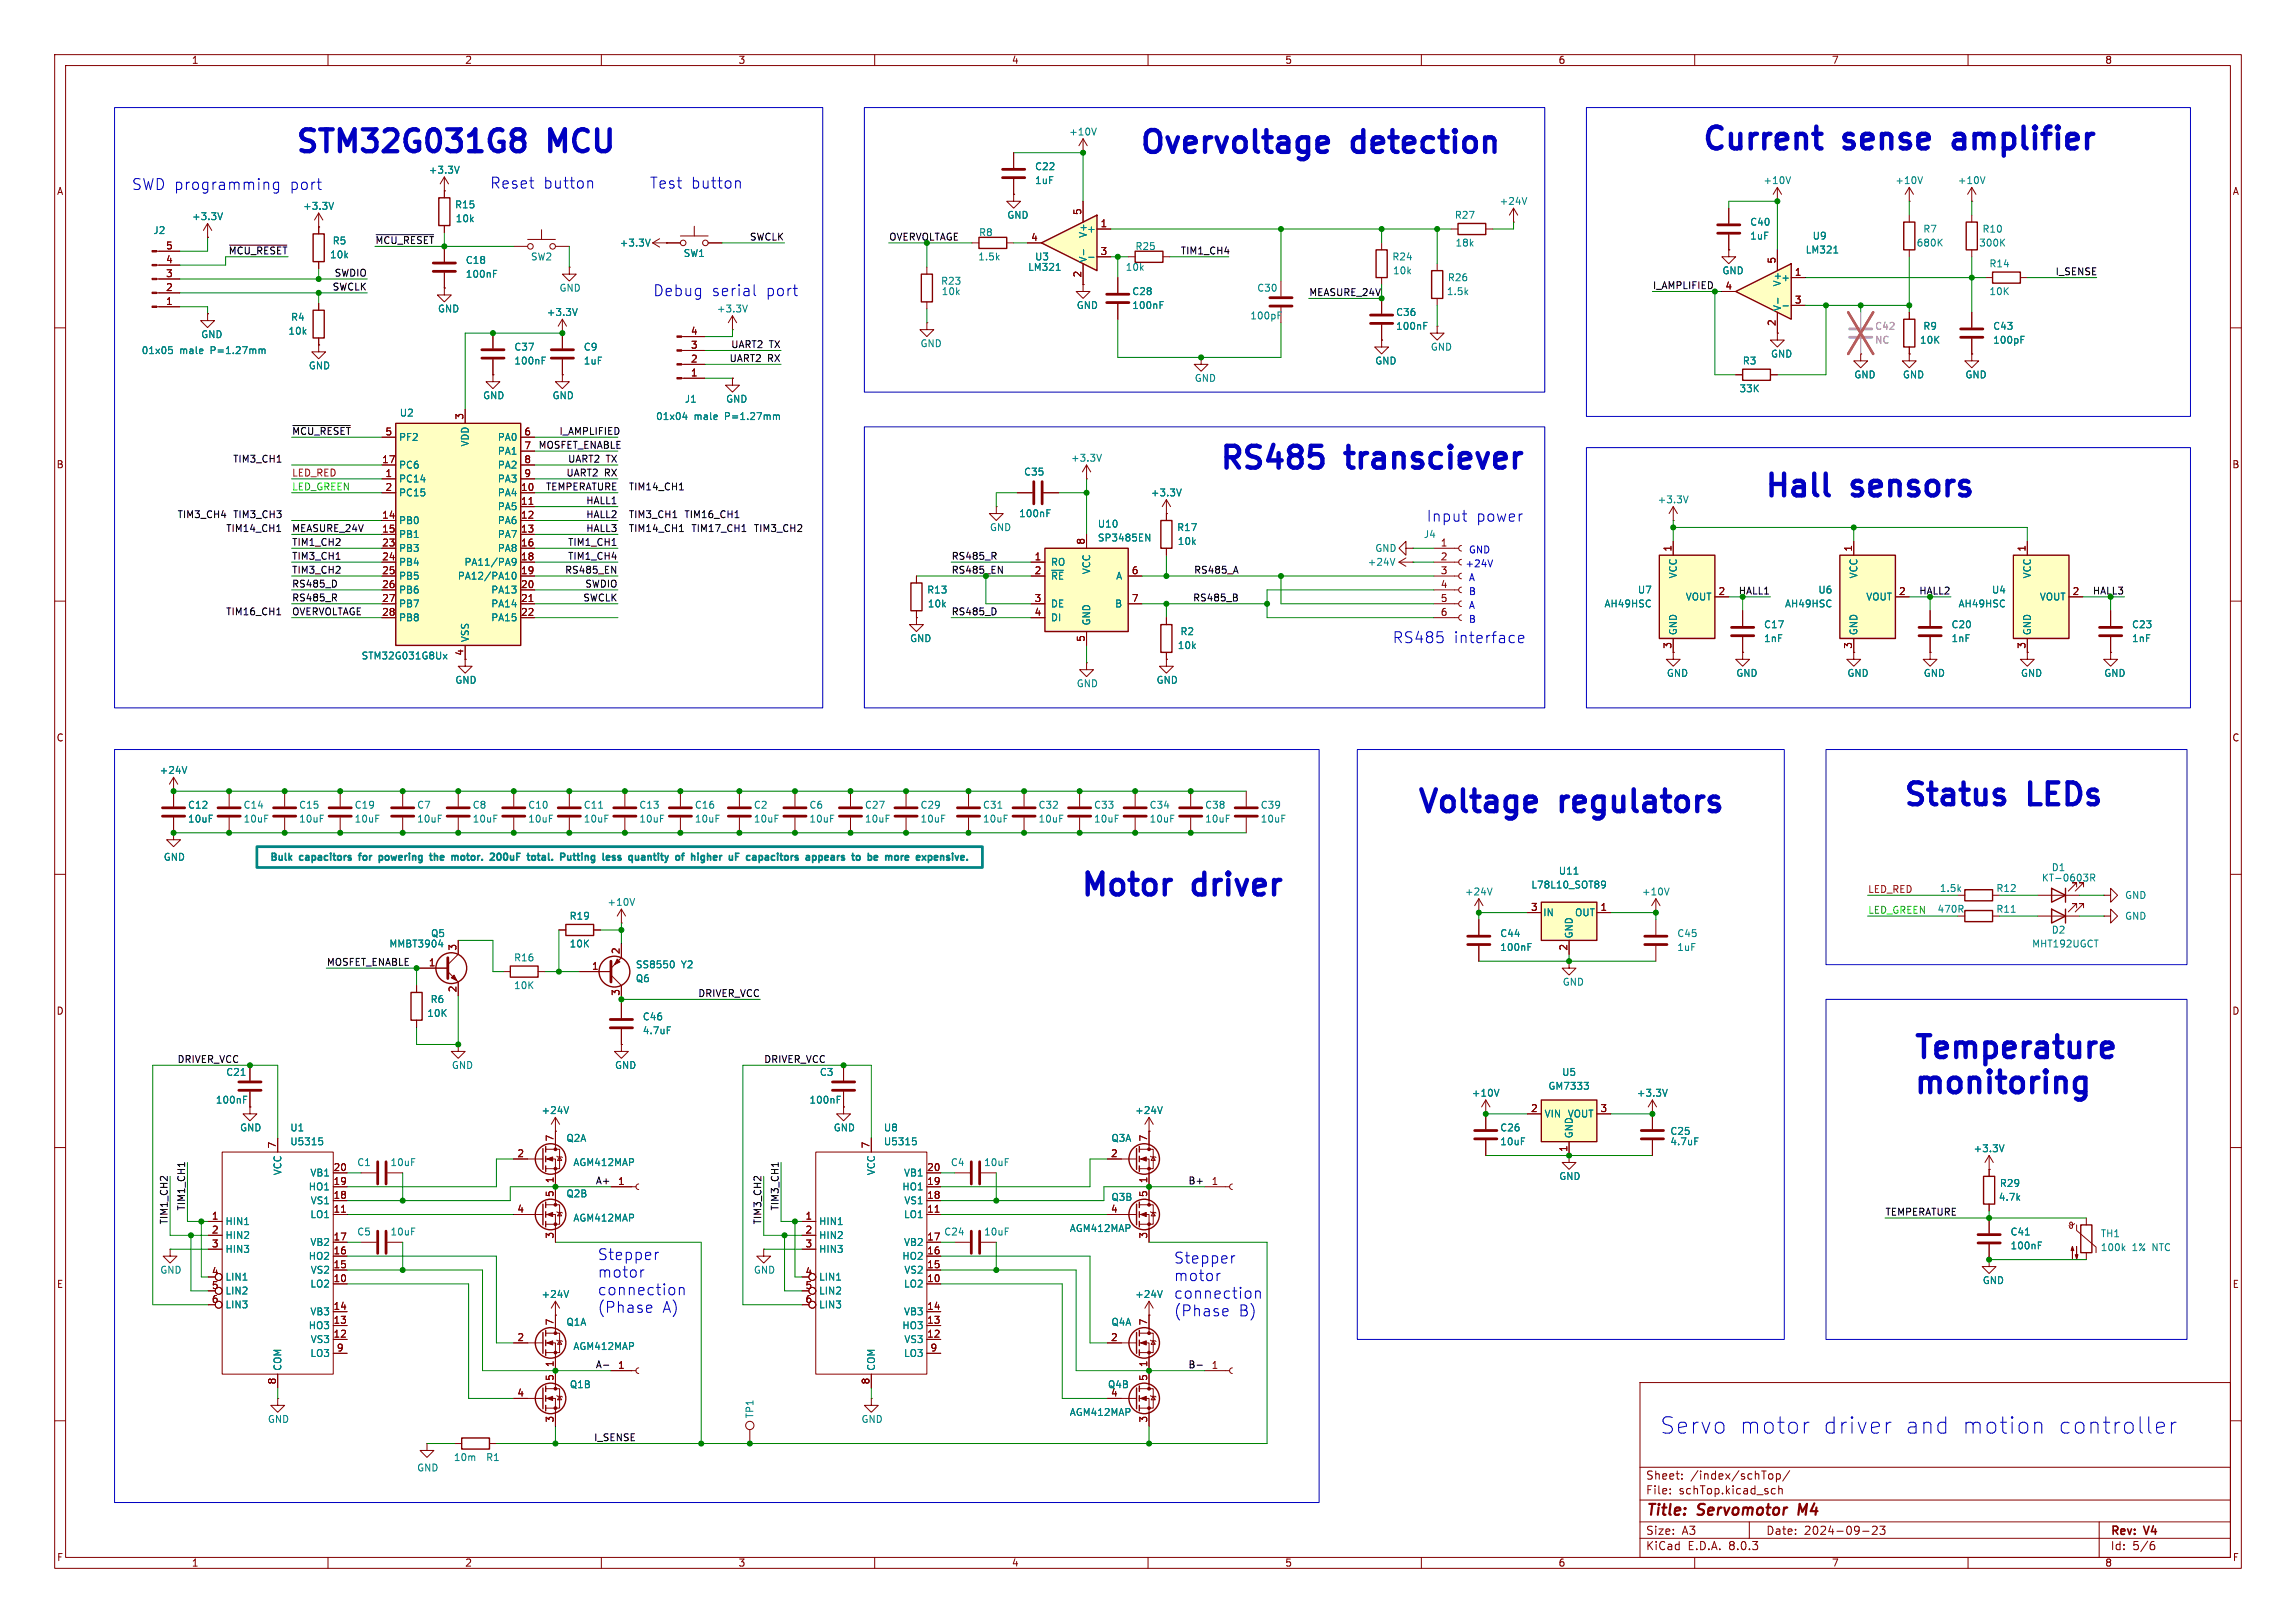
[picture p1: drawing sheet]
<svg xmlns="http://www.w3.org/2000/svg" width="420mm" height="297mm" viewBox="0 0 420 297" stroke-linecap="round" stroke-linejoin="round" font-family="sans-serif">
<defs><g id="words">
<g font-size="5.6" fill="#0000c2">
<text x="53.8" y="28.2">STM32G031G8</text>
<text x="100.8" y="28.2">MCU</text>
<text x="208.3" y="28.3">Overvoltage</text>
<text x="247.8" y="28.3">detection</text>
<text x="311.1" y="27.7">Current</text>
<text x="337.7" y="27.7">sense</text>
<text x="359.3" y="27.7">amplifier</text>
<text x="222.9" y="86.1">RS485</text>
<text x="246.8" y="86.1">transciever</text>
<text x="322.6" y="91.2">Hall</text>
<text x="339.2" y="91.2">sensors</text>
<text x="259.1" y="149">Voltage</text>
<text x="285.8" y="149">regulators</text>
<text x="348" y="147.7">Status</text>
<text x="371.5" y="147.7">LEDs</text>
<text x="197.5" y="164.2">Motor</text>
<text x="218.7" y="164.2">driver</text>
<text x="349.9" y="194">Temperature</text>
<text x="349.9" y="200.4">monitoring</text>
</g>
<g font-size="4.2" fill="#0000c2">
<text x="303.5" y="262.6">Servo</text>
<text x="318" y="262.6">motor</text>
<text x="333.1" y="262.6">driver</text>
<text x="348" y="262.6">and</text>
<text x="358.2" y="262.6">motion</text>
<text x="375.7" y="262.6">controller</text>
</g>
<g font-size="2.8" fill="#0000c2">
<text x="24" y="34.9">SWD programming</text>
<text x="53" y="34.9">port</text>
<text x="89.5" y="34.7">Reset</text>
<text x="99.3" y="34.7">button</text>
<text x="118.7" y="34.7">Test</text>
<text x="126.3" y="34.7">button</text>
<text x="119.4" y="54.4">Debug</text>
<text x="130.1" y="54.4">serial</text>
<text x="140.1" y="54.4">port</text>
<text x="261" y="95.6">Input</text>
<text x="270.1" y="95.6">power</text>
<text x="254.6" y="117.9">RS485</text>
<text x="265.8" y="117.9">interface</text>
<text x="109.2" y="230.8">Stepper</text>
<text x="109.2" y="234">motor</text>
<text x="214.6" y="231.4">Stepper</text>
<text x="109.2" y="237.2">connection</text>
<text x="214.6" y="234.6">motor</text>
<text x="214.6" y="237.8">connection</text>
<text x="109.2" y="240.4">(Phase</text>
<text x="121.1" y="240.4">A)</text>
<text x="214.6" y="241.1">(Phase</text>
<text x="226.5" y="241.1">B)</text>
</g>
<g font-size="2.8" fill="#840000">
<text x="301" y="277.9">Title:</text>
<text x="310.6" y="277.9">Servomotor</text>
<text x="329.8" y="277.9">M4</text>
</g>
<g font-size="2.1" fill="#840000">
<text x="301" y="273.7">File:</text>
<text x="301" y="271">Sheet:</text>
<text x="307.1" y="273.7">schTop.kicad_sch</text>
<text x="309.2" y="271">/index/schTop/</text>
<text x="301" y="281.1">Size:</text>
<text x="307.6" y="281.1">A3</text>
<text x="323" y="281.1">Date:</text>
<text x="330" y="281.1">2024-09-23</text>
<text x="386" y="281.3">Rev:</text>
<text x="392.4" y="281.3">V4</text>
<text x="301" y="283.9">KiCad</text>
<text x="308.7" y="283.9">E.D.A.</text>
<text x="316.3" y="283.9">8.0.3</text>
<text x="386" y="283.9">Id:</text>
<text x="390.1" y="283.9">5/6</text>
</g>
<g font-size="1.8" fill="#840000">
<text x="35" y="11.9">1</text>
<text x="85" y="11.9">2</text>
<text x="135" y="11.9">3</text>
<text x="185" y="11.9">4</text>
<text x="235" y="11.9">5</text>
<text x="285" y="11.9">6</text>
<text x="335" y="11.9">7</text>
<text x="385" y="11.9">8</text>
<text x="10.3" y="35.9">A</text>
<text x="408.3" y="35.9">A</text>
<text x="197.9" y="39.4" transform="rotate(-90 197.9 39.4)">5</text>
<text x="201.2" y="41.7">1</text>
<text x="30.3" y="45.7">5</text>
<text x="188.5" y="44.2">4</text>
<text x="201.2" y="46.7">3</text>
<text x="30.3" y="53.3">2</text>
<text x="30.3" y="50.8">3</text>
<text x="30.3" y="48.3">4</text>
<text x="197.9" y="50.9" transform="rotate(-90 197.9 50.9)">2</text>
<text x="315.5" y="53.1">4</text>
<text x="324.9" y="48.3" transform="rotate(-90 324.9 48.3)">5</text>
<text x="328.2" y="50.5">1</text>
<text x="30.3" y="55.9">1</text>
<text x="324.9" y="59.8" transform="rotate(-90 324.9 59.8)">2</text>
<text x="328.2" y="55.6">3</text>
<text x="126.3" y="63.9">3</text>
<text x="126.3" y="61.3">4</text>
<text x="126.3" y="69">1</text>
<text x="126.3" y="66.4">2</text>
<text x="84.8" y="76.9" transform="rotate(-90 84.8 76.9)">3</text>
<text x="70.4" y="79.8">5</text>
<text x="95.8" y="79.8">6</text>
<text x="95.8" y="82.3">7</text>
<text x="10.3" y="85.9">B</text>
<text x="69.8" y="84.8">17</text>
<text x="70.4" y="87.4">1</text>
<text x="70.4" y="89.9">2</text>
<text x="95.2" y="89.9">10</text>
<text x="95.8" y="84.8">8</text>
<text x="95.8" y="87.4">9</text>
<text x="408.2" y="85.9">B</text>
<text x="69.8" y="95">14</text>
<text x="95.2" y="92.5">11</text>
<text x="95.2" y="95">12</text>
<text x="69.8" y="97.5">15</text>
<text x="69.8" y="100.1">23</text>
<text x="95.2" y="97.5">13</text>
<text x="95.2" y="100.1">16</text>
<text x="198.5" y="99.8" transform="rotate(-90 198.5 99.8)">8</text>
<text x="263.5" y="100.1">1</text>
<text x="305.8" y="101" transform="rotate(-90 305.8 101)">1</text>
<text x="338.8" y="101" transform="rotate(-90 338.8 101)">1</text>
<text x="370.6" y="101" transform="rotate(-90 370.6 101)">1</text>
<text x="69.8" y="102.6">24</text>
<text x="69.8" y="105.2">25</text>
<text x="69.8" y="107.7">26</text>
<text x="95.2" y="102.6">18</text>
<text x="95.2" y="105.2">19</text>
<text x="95.2" y="107.7">20</text>
<text x="189.2" y="102.6">1</text>
<text x="189.2" y="105.2">2</text>
<text x="206.9" y="105.2">6</text>
<text x="263.5" y="102.6">2</text>
<text x="263.5" y="105.2">3</text>
<text x="263.5" y="107.7">4</text>
<text x="69.8" y="110.2">27</text>
<text x="69.8" y="112.8">28</text>
<text x="95.2" y="110.2">21</text>
<text x="95.2" y="112.8">22</text>
<text x="189.2" y="110.2">3</text>
<text x="189.2" y="112.8">4</text>
<text x="206.9" y="110.2">7</text>
<text x="263.5" y="110.2">5</text>
<text x="263.5" y="112.8">6</text>
<text x="314.3" y="109">2</text>
<text x="347.3" y="109">2</text>
<text x="379" y="109">2</text>
<text x="198.5" y="117.5" transform="rotate(-90 198.5 117.5)">5</text>
<text x="305.8" y="118.8" transform="rotate(-90 305.8 118.8)">3</text>
<text x="338.8" y="118.8" transform="rotate(-90 338.8 118.8)">3</text>
<text x="370.6" y="118.8" transform="rotate(-90 370.6 118.8)">3</text>
<text x="84.8" y="120.1" transform="rotate(-90 84.8 120.1)">4</text>
<text x="10.3" y="135.9">C</text>
<text x="408.2" y="135.9">C</text>
<text x="280" y="166.8">3</text>
<text x="292.7" y="166.8">1</text>
<text x="78.4" y="176.9">1</text>
<text x="83.6" y="174.1" transform="rotate(-90 83.6 174.1)">3</text>
<text x="108.2" y="177.5">1</text>
<text x="113.4" y="174.7" transform="rotate(-90 113.4 174.7)">2</text>
<text x="286.8" y="174.1" transform="rotate(-90 286.8 174.1)">2</text>
<text x="10.3" y="185.9">D</text>
<text x="83.6" y="181.7" transform="rotate(-90 83.6 181.7)">2</text>
<text x="113.4" y="182.3" transform="rotate(-90 113.4 182.3)">3</text>
<text x="408.2" y="185.9">D</text>
<text x="280" y="203.6">2</text>
<text x="292.7" y="203.6">3</text>
<text x="101.3" y="209" transform="rotate(-90 101.3 209)">7</text>
<text x="209.9" y="209" transform="rotate(-90 209.9 209)">7</text>
<text x="50.5" y="210.3" transform="rotate(-90 50.5 210.3)">7</text>
<text x="60.9" y="214.4">20</text>
<text x="94.5" y="211.8">2</text>
<text x="159.1" y="210.3" transform="rotate(-90 159.1 210.3)">7</text>
<text x="169.5" y="214.4">20</text>
<text x="203.1" y="211.8">2</text>
<text x="286.8" y="210.9" transform="rotate(-90 286.8 210.9)">1</text>
<text x="60.9" y="222">11</text>
<text x="60.9" y="219.5">18</text>
<text x="60.9" y="216.9">19</text>
<text x="94.5" y="222">4</text>
<text x="101.3" y="219.1" transform="rotate(-90 101.3 219.1)">5</text>
<text x="101.3" y="216.6" transform="rotate(-90 101.3 216.6)">1</text>
<text x="113" y="216.9">1</text>
<text x="169.5" y="222">11</text>
<text x="169.5" y="219.5">18</text>
<text x="169.5" y="216.9">19</text>
<text x="203.1" y="222">4</text>
<text x="209.9" y="219.1" transform="rotate(-90 209.9 219.1)">5</text>
<text x="209.9" y="216.6" transform="rotate(-90 209.9 216.6)">1</text>
<text x="221.5" y="216.9">1</text>
<text x="38.7" y="223.3">1</text>
<text x="38.7" y="225.8">2</text>
<text x="60.9" y="227.1">17</text>
<text x="101.3" y="226.8" transform="rotate(-90 101.3 226.8)">3</text>
<text x="147.2" y="223.3">1</text>
<text x="147.2" y="225.8">2</text>
<text x="169.5" y="227.1">17</text>
<text x="209.9" y="226.8" transform="rotate(-90 209.9 226.8)">3</text>
<text x="38.7" y="228.3">3</text>
<text x="38.7" y="233.4">4</text>
<text x="60.9" y="232.2">15</text>
<text x="60.9" y="229.6">16</text>
<text x="147.2" y="228.3">3</text>
<text x="147.2" y="233.4">4</text>
<text x="169.5" y="232.2">15</text>
<text x="169.5" y="229.6">16</text>
<text x="10.3" y="235.9">E</text>
<text x="38.7" y="236">5</text>
<text x="38.7" y="238.5">6</text>
<text x="60.9" y="234.7">10</text>
<text x="60.9" y="239.8">14</text>
<text x="147.2" y="236">5</text>
<text x="147.2" y="238.5">6</text>
<text x="169.5" y="234.7">10</text>
<text x="169.5" y="239.8">14</text>
<text x="408.3" y="235.9">E</text>
<text x="60.9" y="244.9">12</text>
<text x="60.9" y="242.3">13</text>
<text x="94.5" y="245.5">2</text>
<text x="101.3" y="242.6" transform="rotate(-90 101.3 242.6)">7</text>
<text x="169.5" y="244.9">12</text>
<text x="169.5" y="242.3">13</text>
<text x="203.1" y="245.5">2</text>
<text x="209.9" y="242.6" transform="rotate(-90 209.9 242.6)">7</text>
<text x="61.5" y="247.4">9</text>
<text x="101.3" y="250.3" transform="rotate(-90 101.3 250.3)">1</text>
<text x="113" y="250.6">1</text>
<text x="170.1" y="247.4">9</text>
<text x="209.9" y="250.3" transform="rotate(-90 209.9 250.3)">1</text>
<text x="221.5" y="250.6">1</text>
<text x="50.5" y="253.4" transform="rotate(-90 50.5 253.4)">8</text>
<text x="94.5" y="255.7">4</text>
<text x="101.3" y="252.8" transform="rotate(-90 101.3 252.8)">5</text>
<text x="159.1" y="253.4" transform="rotate(-90 159.1 253.4)">8</text>
<text x="203.1" y="255.7">4</text>
<text x="209.9" y="252.8" transform="rotate(-90 209.9 252.8)">5</text>
<text x="101.3" y="260.4" transform="rotate(-90 101.3 260.4)">3</text>
<text x="209.9" y="260.4" transform="rotate(-90 209.9 260.4)">3</text>
<text x="10.3" y="285.9">F</text>
<text x="35" y="286.9">1</text>
<text x="85" y="286.9">2</text>
<text x="135" y="286.9">3</text>
<text x="185" y="286.9">4</text>
<text x="235" y="286.9">5</text>
<text x="285" y="286.9">6</text>
<text x="335" y="286.9">7</text>
<text x="385" y="286.9">8</text>
<text x="408.3" y="285.9">F</text>
</g>
<g font-size="1.8" fill="#008484">
<text x="195.5" y="25">+10V</text>
<text x="78.3" y="32">+3.3V</text>
<text x="189.2" y="33.9">1uF</text>
<text x="189.2" y="31.3">C22</text>
<text x="322.5" y="33.9">+10V</text>
<text x="346.6" y="33.9">+10V</text>
<text x="358" y="33.9">+10V</text>
<text x="35" y="40.5">+3.3V</text>
<text x="55.3" y="38.6">+3.3V</text>
<text x="83.1" y="38.3">R15</text>
<text x="83.3" y="40.9">10k</text>
<text x="184.2" y="40.2">GND</text>
<text x="266" y="40.2">R27</text>
<text x="274.2" y="37.7">+24V</text>
<text x="320.1" y="41.5">C40</text>
<text x="28" y="43">J2</text>
<text x="60.3" y="47.5">10k</text>
<text x="60.8" y="44.9">R5</text>
<text x="97" y="47.9">SW2</text>
<text x="113.3" y="45.3">+3.3V</text>
<text x="125" y="47.2">SW1</text>
<text x="178.8" y="47.9">1.5k</text>
<text x="179" y="43.4">R8</text>
<text x="189.2" y="47.9">U3</text>
<text x="198.8" y="42.8">+</text>
<text x="199" y="43.6" transform="rotate(-90 199 43.6)">V+</text>
<text x="207.6" y="45.9">R25</text>
<text x="254.6" y="47.9">R24</text>
<text x="266.1" y="45.3">18k</text>
<text x="320.1" y="44">1uF</text>
<text x="330.2" y="46.6">LM321</text>
<text x="331.5" y="44">U9</text>
<text x="350.5" y="45.3">680K</text>
<text x="351.7" y="42.8">R7</text>
<text x="361.9" y="45.3">300K</text>
<text x="362.5" y="42.8">R10</text>
<text x="85.1" y="51">100nF</text>
<text x="85.1" y="48.5">C18</text>
<text x="102.2" y="53.6">GND</text>
<text x="172" y="52.3">R23</text>
<text x="188" y="49.8">LM321</text>
<text x="199" y="48.1" transform="rotate(-90 199 48.1)">V-</text>
<text x="205.8" y="49.8">10k</text>
<text x="229.9" y="53.6">C30</text>
<text x="254.7" y="50.4">10k</text>
<text x="264.8" y="51.7">R26</text>
<text x="315" y="50.4">GND</text>
<text x="325.8" y="51.7">+</text>
<text x="326" y="52.5" transform="rotate(-90 326 52.5)">V+</text>
<text x="363.8" y="49.1">R14</text>
<text x="53.1" y="58.9">R4</text>
<text x="80" y="57.4">GND</text>
<text x="99.9" y="58">+3.3V</text>
<text x="131" y="57.4">+3.3V</text>
<text x="172.2" y="54.2">10k</text>
<text x="196.9" y="56.7">GND</text>
<text x="207" y="56.7">100nF</text>
<text x="207" y="54.2">C28</text>
<text x="228.6" y="58.6">100pF</text>
<text x="255.3" y="58">C36</text>
<text x="264.6" y="54.2">1.5k</text>
<text x="326" y="57" transform="rotate(-90 326 57)">V-</text>
<text x="363.8" y="54.2">10K</text>
<text x="25.8" y="65">01x05</text>
<text x="32.9" y="65">male</text>
<text x="36.7" y="62.1">GND</text>
<text x="38.6" y="65">P=1.27mm</text>
<text x="52.7" y="61.4">10k</text>
<text x="94" y="64.4">C37</text>
<text x="106.7" y="64.4">C9</text>
<text x="168.3" y="63.7">GND</text>
<text x="255.3" y="60.6">100nF</text>
<text x="261.6" y="64.4">GND</text>
<text x="323.9" y="65.6">GND</text>
<text x="351.1" y="63.1">10K</text>
<text x="351.7" y="60.6">R9</text>
<text x="364.5" y="60.6">C43</text>
<text x="364.5" y="63.1">100pF</text>
<text x="56.4" y="67.8">GND</text>
<text x="94" y="66.9">100nF</text>
<text x="106.7" y="66.9">1uF</text>
<text x="218.4" y="70.1">GND</text>
<text x="251.5" y="66.9">GND</text>
<text x="318.1" y="72">33K</text>
<text x="318.7" y="66.9">R3</text>
<text x="339.1" y="69.4">GND</text>
<text x="348" y="69.4">GND</text>
<text x="359.4" y="69.4">GND</text>
<text x="73" y="76.4">U2</text>
<text x="88.3" y="73.3">GND</text>
<text x="101" y="73.3">GND</text>
<text x="119.9" y="77.1">01x04</text>
<text x="125.2" y="73.9">J1</text>
<text x="127" y="77.1">male</text>
<text x="132.7" y="77.1">P=1.27mm</text>
<text x="132.7" y="73.9">GND</text>
<text x="72.9" y="80.9">PF2</text>
<text x="86" y="81.8" transform="rotate(-90 86 81.8)">VDD</text>
<text x="91" y="80.9">PA0</text>
<text x="91" y="83.4">PA1</text>
<text x="72.9" y="88.5">PC14</text>
<text x="72.9" y="86">PC6</text>
<text x="91" y="86">PA2</text>
<text x="91" y="88.5">PA3</text>
<text x="187.2" y="87.2">C35</text>
<text x="195.8" y="84.7">+3.3V</text>
<text x="72.9" y="91">PC15</text>
<text x="91" y="91">PA4</text>
<text x="91" y="93.6">PA5</text>
<text x="186.3" y="94.8">100nF</text>
<text x="210.4" y="91">+3.3V</text>
<text x="303.1" y="92.3">+3.3V</text>
<text x="72.9" y="96.1">PB0</text>
<text x="72.9" y="98.7">PB1</text>
<text x="72.9" y="101.2">PB3</text>
<text x="91" y="96.1">PA6</text>
<text x="91" y="98.7">PA7</text>
<text x="91" y="101.2">PA8</text>
<text x="181" y="97.4">GND</text>
<text x="200.7" y="96.7">U10</text>
<text x="200.7" y="99.3">SP3485EN</text>
<text x="215.2" y="97.4">R17</text>
<text x="215.3" y="99.9">10k</text>
<text x="251.5" y="101.2">GND</text>
<text x="260.4" y="98.7">J4</text>
<text x="72.9" y="103.7">PB4</text>
<text x="72.9" y="106.3">PB5</text>
<text x="83.7" y="106.3">PA12/PA10</text>
<text x="84.9" y="103.7">PA11/PA9</text>
<text x="192.2" y="103.7">RO</text>
<text x="192.2" y="106.3">~{RE}</text>
<text x="199.6" y="105.2" transform="rotate(-90 199.6 105.2)">VCC</text>
<text x="204.1" y="106.3">A</text>
<text x="250.1" y="103.7">+24V</text>
<text x="306.9" y="105.9" transform="rotate(-90 306.9 105.9)">VCC</text>
<text x="340" y="105.9" transform="rotate(-90 340 105.9)">VCC</text>
<text x="371.7" y="105.9" transform="rotate(-90 371.7 105.9)">VCC</text>
<text x="72.9" y="108.8">PB6</text>
<text x="72.9" y="111.4">PB7</text>
<text x="72.9" y="113.9">PB8</text>
<text x="89.8" y="108.8">PA13</text>
<text x="89.8" y="111.4">PA14</text>
<text x="89.8" y="113.9">PA15</text>
<text x="169.5" y="108.8">R13</text>
<text x="169.6" y="111.4">10k</text>
<text x="192.2" y="111.4">DE</text>
<text x="192.2" y="113.9">DI</text>
<text x="203.9" y="111.4">B</text>
<text x="293.4" y="111.4">AH49HSC</text>
<text x="299.5" y="108.8">U7</text>
<text x="308.3" y="110.1">VOUT</text>
<text x="326.4" y="111.4">AH49HSC</text>
<text x="332.5" y="108.8">U6</text>
<text x="341.3" y="110.1">VOUT</text>
<text x="358.2" y="111.4">AH49HSC</text>
<text x="364.3" y="108.8">U4</text>
<text x="373" y="110.1">VOUT</text>
<text x="86" y="117.6" transform="rotate(-90 86 117.6)">VSS</text>
<text x="166.4" y="117.7">GND</text>
<text x="199.6" y="114.6" transform="rotate(-90 199.6 114.6)">GND</text>
<text x="215.3" y="119">10k</text>
<text x="215.8" y="116.4">R2</text>
<text x="306.9" y="116.3" transform="rotate(-90 306.9 116.3)">GND</text>
<text x="322.6" y="115.2">C17</text>
<text x="322.6" y="117.7">1nF</text>
<text x="340" y="116.3" transform="rotate(-90 340 116.3)">GND</text>
<text x="356.9" y="115.2">C20</text>
<text x="356.9" y="117.7">1nF</text>
<text x="371.7" y="116.3" transform="rotate(-90 371.7 116.3)">GND</text>
<text x="389.9" y="115.2">C23</text>
<text x="389.9" y="117.7">1nF</text>
<text x="66" y="120.9">STM32G031G8Ux</text>
<text x="83.2" y="125.3">GND</text>
<text x="196.9" y="126">GND</text>
<text x="211.5" y="125.3">GND</text>
<text x="304.8" y="124.1">GND</text>
<text x="317.5" y="124.1">GND</text>
<text x="337.8" y="124.1">GND</text>
<text x="351.8" y="124.1">GND</text>
<text x="369.6" y="124.1">GND</text>
<text x="384.8" y="124.1">GND</text>
<text x="29.1" y="141.8">+24V</text>
<text x="34.3" y="148.2">C12</text>
<text x="44.5" y="148.2">C14</text>
<text x="54.6" y="148.2">C15</text>
<text x="64.8" y="148.2">C19</text>
<text x="76.2" y="148.2">C7</text>
<text x="86.4" y="148.2">C8</text>
<text x="96.5" y="148.2">C10</text>
<text x="106.7" y="148.2">C11</text>
<text x="116.8" y="148.2">C13</text>
<text x="127" y="148.2">C16</text>
<text x="137.8" y="148.2">C2</text>
<text x="148" y="148.2">C6</text>
<text x="158.1" y="148.2">C27</text>
<text x="168.3" y="148.2">C29</text>
<text x="179.7" y="148.2">C31</text>
<text x="189.9" y="148.2">C32</text>
<text x="200" y="148.2">C33</text>
<text x="210.2" y="148.2">C34</text>
<text x="220.4" y="148.2">C38</text>
<text x="230.5" y="148.2">C39</text>
<text x="34.3" y="150.7">10uF</text>
<text x="44.5" y="150.7">10uF</text>
<text x="54.6" y="150.7">10uF</text>
<text x="64.8" y="150.7">10uF</text>
<text x="76.2" y="150.7">10uF</text>
<text x="86.4" y="150.7">10uF</text>
<text x="96.5" y="150.7">10uF</text>
<text x="106.7" y="150.7">10uF</text>
<text x="116.8" y="150.7">10uF</text>
<text x="127" y="150.7">10uF</text>
<text x="137.8" y="150.7">10uF</text>
<text x="148" y="150.7">10uF</text>
<text x="158.1" y="150.7">10uF</text>
<text x="168.3" y="150.7">10uF</text>
<text x="179.7" y="150.7">10uF</text>
<text x="189.9" y="150.7">10uF</text>
<text x="200" y="150.7">10uF</text>
<text x="210.2" y="150.7">10uF</text>
<text x="220.4" y="150.7">10uF</text>
<text x="230.5" y="150.7">10uF</text>
<text x="29.9" y="157.7">GND</text>
<text x="49.1" y="158">Bulk</text>
<text x="54.9" y="158">capacitors</text>
<text x="66.5" y="158">for</text>
<text x="70.8" y="158">powering</text>
<text x="80.9" y="158">the</text>
<text x="85.5" y="158">motor.</text>
<text x="93.3" y="158">200uF</text>
<text x="100.8" y="158">total.</text>
<text x="107.5" y="158">Putting</text>
<text x="116" y="158">less</text>
<text x="121.4" y="158">quantity</text>
<text x="130.7" y="158">of</text>
<text x="134.3" y="158">higher</text>
<text x="141.9" y="158">uF</text>
<text x="145.8" y="158">capacitors</text>
<text x="157.3" y="158">appears</text>
<text x="166.5" y="158">to</text>
<text x="170" y="158">be</text>
<text x="174" y="158">more</text>
<text x="285" y="160.2">U11</text>
<text x="373.4" y="161.5">KT-0603R</text>
<text x="375.2" y="159.6">D1</text>
<text x="111" y="166">+10V</text>
<text x="267.9" y="164.1">+24V</text>
<text x="280" y="162.8">L78L10_SOT89</text>
<text x="282.2" y="167.9">IN</text>
<text x="288" y="167.9">OUT</text>
<text x="300.3" y="164.1">+10V</text>
<text x="354.3" y="167.2">470R</text>
<text x="354.7" y="163.4">1.5k</text>
<text x="365.1" y="167.2">R11</text>
<text x="365.1" y="163.4">R12</text>
<text x="388.6" y="164.7">GND</text>
<text x="71.1" y="173.6">MMBT3904</text>
<text x="78.7" y="171.7">Q5</text>
<text x="104.1" y="168.5">R19</text>
<text x="104.1" y="173.6">10K</text>
<text x="274.3" y="171.7">C44</text>
<text x="287.9" y="171.8" transform="rotate(-90 287.9 171.8)">GND</text>
<text x="306.7" y="171.7">C45</text>
<text x="371.6" y="173.6">MHT192UGCT</text>
<text x="375.2" y="171">D2</text>
<text x="388.6" y="168.5">GND</text>
<text x="93.9" y="176.1">R16</text>
<text x="116.2" y="177.4">SS8550</text>
<text x="116.2" y="179.9">Q6</text>
<text x="124.6" y="177.4">Y2</text>
<text x="274.3" y="174.2">100nF</text>
<text x="306.7" y="174.2">1uF</text>
<text x="78.7" y="183.7">R6</text>
<text x="93.9" y="181.2">10K</text>
<text x="285.8" y="180.6">GND</text>
<text x="78.1" y="186.3">10K</text>
<text x="117.5" y="186.9">C46</text>
<text x="117.5" y="189.5">4.7uF</text>
<text x="41.3" y="197.1">C21</text>
<text x="82.6" y="195.8">GND</text>
<text x="112.4" y="195.8">GND</text>
<text x="149.9" y="197.1">C3</text>
<text x="285.6" y="197.1">U5</text>
<text x="39.4" y="202.2">100nF</text>
<text x="148" y="202.2">100nF</text>
<text x="269.1" y="200.9">+10V</text>
<text x="283.1" y="199.6">GM7333</text>
<text x="299.3" y="200.9">+3.3V</text>
<text x="43.8" y="207.2">GND</text>
<text x="53" y="207.2">U1</text>
<text x="53" y="209.8">U5315</text>
<text x="99" y="204.1">+24V</text>
<text x="103.5" y="209.1">Q2A</text>
<text x="152.4" y="207.2">GND</text>
<text x="161.6" y="207.2">U8</text>
<text x="161.6" y="209.8">U5315</text>
<text x="203.2" y="209.1">Q3A</text>
<text x="207.5" y="204.1">+24V</text>
<text x="274.3" y="207.2">C26</text>
<text x="274.3" y="209.8">10uF</text>
<text x="282.4" y="204.7">VIN</text>
<text x="286.7" y="204.7">VOUT</text>
<text x="287.9" y="208.4" transform="rotate(-90 287.9 208.4)">GND</text>
<text x="305.4" y="207.9">C25</text>
<text x="305.4" y="209.8">4.7uF</text>
<text x="51.7" y="215.2" transform="rotate(-90 51.7 215.2)">VCC</text>
<text x="56.7" y="215.5">VB1</text>
<text x="65.3" y="213.6">C1</text>
<text x="71.3" y="213.6">10uF</text>
<text x="104.8" y="213.6">AGM412MAP</text>
<text x="160.2" y="215.2" transform="rotate(-90 160.2 215.2)">VCC</text>
<text x="165.3" y="215.5">VB1</text>
<text x="173.8" y="213.6">C4</text>
<text x="179.9" y="213.6">10uF</text>
<text x="360.9" y="211">+3.3V</text>
<text x="56.4" y="218">HO1</text>
<text x="56.7" y="220.6">VS1</text>
<text x="103.5" y="219.3">Q2B</text>
<text x="165" y="218">HO1</text>
<text x="165.3" y="220.6">VS1</text>
<text x="203.2" y="219.9">Q3B</text>
<text x="285.1" y="216.1">GND</text>
<text x="365.5" y="219.9">4.7k</text>
<text x="365.7" y="217.4">R29</text>
<text x="41.1" y="224.4">HIN1</text>
<text x="41.1" y="226.9">HIN2</text>
<text x="56.7" y="223.1">LO1</text>
<text x="65.3" y="226.3">C5</text>
<text x="71.3" y="226.3">10uF</text>
<text x="104.8" y="223.7">AGM412MAP</text>
<text x="149.7" y="224.4">HIN1</text>
<text x="149.7" y="226.9">HIN2</text>
<text x="165.3" y="223.1">LO1</text>
<text x="172.6" y="226.3">C24</text>
<text x="179.9" y="226.3">10uF</text>
<text x="195.6" y="225.7">AGM412MAP</text>
<text x="367.7" y="226.3">C41</text>
<text x="384.2" y="226.6">TH1</text>
<text x="29.2" y="233.3">GND</text>
<text x="41.1" y="229.5">HIN3</text>
<text x="56.4" y="230.7">HO2</text>
<text x="56.7" y="228.2">VB2</text>
<text x="56.7" y="233.3">VS2</text>
<text x="137.8" y="233.3">GND</text>
<text x="149.7" y="229.5">HIN3</text>
<text x="165" y="230.7">HO2</text>
<text x="165.3" y="228.2">VB2</text>
<text x="165.3" y="233.3">VS2</text>
<text x="367.7" y="228.8">100nF</text>
<text x="384.2" y="229.1">100k</text>
<text x="390" y="229.1">1%</text>
<text x="393.8" y="229.1">NTC</text>
<text x="41.1" y="234.5">LIN1</text>
<text x="41.1" y="237.1">LIN2</text>
<text x="41.1" y="239.6">LIN3</text>
<text x="56.7" y="235.8">LO2</text>
<text x="99" y="237.7">+24V</text>
<text x="149.7" y="234.5">LIN1</text>
<text x="149.7" y="237.1">LIN2</text>
<text x="149.7" y="239.6">LIN3</text>
<text x="165.3" y="235.8">LO2</text>
<text x="207.5" y="237.7">+24V</text>
<text x="362.6" y="235.2">GND</text>
<text x="56.4" y="243.4">HO3</text>
<text x="56.7" y="240.9">VB3</text>
<text x="56.7" y="246">VS3</text>
<text x="103.5" y="242.8">Q1A</text>
<text x="165" y="243.4">HO3</text>
<text x="165.3" y="240.9">VB3</text>
<text x="165.3" y="246">VS3</text>
<text x="203.2" y="242.8">Q4A</text>
<text x="51.7" y="251" transform="rotate(-90 51.7 251)">COM</text>
<text x="56.7" y="248.5">LO3</text>
<text x="104.8" y="247.2">AGM412MAP</text>
<text x="160.2" y="251" transform="rotate(-90 160.2 251)">COM</text>
<text x="165.3" y="248.5">LO3</text>
<text x="104.1" y="254.2">Q1B</text>
<text x="202.6" y="254.2">Q4B</text>
<text x="48.9" y="260.6">GND</text>
<text x="138" y="259.6" transform="rotate(-90 138 259.6)">TP1</text>
<text x="157.5" y="260.6">GND</text>
<text x="195.6" y="259.3">AGM412MAP</text>
<text x="76.2" y="269.5">GND</text>
<text x="82.9" y="267.6">10m</text>
<text x="88.8" y="267.6">R1</text>
</g>
<g font-size="1.8">
<text x="41.7" y="46.6">~{MCU_RESET}</text>
<text x="137.1" y="44.1">SWCLK</text>
<text x="162.6" y="44.1">OVERVOLTAGE</text>
<text x="215.9" y="46.6">TIM1_CH4</text>
<text x="60.8" y="53.2">SWCLK</text>
<text x="61.1" y="50.7">SWDIO</text>
<text x="302.3" y="53">I_AMPLIFIED</text>
<text x="375.9" y="50.5">I_SENSE</text>
<text x="239.4" y="54.3">MEASURE_24V</text>
<text x="133.7" y="63.8">UART2</text>
<text x="140.7" y="63.8">TX</text>
<text x="133.4" y="66.3">UART2</text>
<text x="140.4" y="66.3">RX</text>
<text x="53.3" y="79.7">~{MCU_RESET}</text>
<text x="98.4" y="82.2">MOSFET_ENABLE</text>
<text x="102.2" y="79.7">I_AMPLIFIED</text>
<text x="42.5" y="84.7">TIM3_CH1</text>
<text x="99.8" y="89.8">TEMPERATURE</text>
<text x="103.5" y="87.3">UART2</text>
<text x="103.8" y="84.7">UART2</text>
<text x="110.6" y="87.3">RX</text>
<text x="110.9" y="84.7">TX</text>
<text x="114.9" y="89.8">TIM14_CH1</text>
<text x="32.4" y="94.9">TIM3_CH4</text>
<text x="42.5" y="94.9">TIM3_CH3</text>
<text x="107.1" y="92.4">HALL1</text>
<text x="107.1" y="94.9">HALL2</text>
<text x="114.9" y="94.9">TIM3_CH1</text>
<text x="125.1" y="94.9">TIM16_CH1</text>
<text x="41.3" y="97.4">TIM14_CH1</text>
<text x="53.3" y="100">TIM1_CH2</text>
<text x="53.3" y="97.4">MEASURE_24V</text>
<text x="103.8" y="100">TIM1_CH1</text>
<text x="107.1" y="97.4">HALL3</text>
<text x="114.9" y="97.4">TIM14_CH1</text>
<text x="126.4" y="97.4">TIM17_CH1</text>
<text x="137.8" y="97.4">TIM3_CH2</text>
<text x="53.3" y="102.5">TIM3_CH1</text>
<text x="53.3" y="107.6">RS485_D</text>
<text x="53.3" y="105.1">TIM3_CH2</text>
<text x="103.3" y="105.1">RS485_EN</text>
<text x="103.8" y="102.5">TIM1_CH4</text>
<text x="107" y="107.6">SWDIO</text>
<text x="174" y="102.5">RS485_R</text>
<text x="218.3" y="105.1">RS485_A</text>
<text x="41.3" y="112.7">TIM16_CH1</text>
<text x="53.3" y="112.7">OVERVOLTAGE</text>
<text x="53.3" y="110.1">RS485_R</text>
<text x="106.6" y="110.1">SWCLK</text>
<text x="174" y="112.7">RS485_D</text>
<text x="218.1" y="110.1">RS485_B</text>
<text x="318" y="108.9">HALL1</text>
<text x="351" y="108.9">HALL2</text>
<text x="59.7" y="176.8">MOSFET_ENABLE</text>
<text x="127.6" y="182.5">DRIVER_VCC</text>
<text x="32.4" y="194.6">DRIVER_VCC</text>
<text x="139.7" y="194.6">DRIVER_VCC</text>
<text x="33.9" y="221.6" transform="rotate(-90 33.9 221.6)">TIM1_CH1</text>
<text x="108.9" y="216.8">A+</text>
<text x="142.5" y="221.6" transform="rotate(-90 142.5 221.6)">TIM3_CH1</text>
<text x="217.3" y="216.8">B+</text>
<text x="30.8" y="224.2" transform="rotate(-90 30.8 224.2)">TIM1_CH2</text>
<text x="139.4" y="224.2" transform="rotate(-90 139.4 224.2)">TIM3_CH2</text>
<text x="344.8" y="222.5">TEMPERATURE</text>
<text x="108.9" y="250.5">A-</text>
<text x="217.3" y="250.5">B-</text>
<text x="108.6" y="263.8">I_SENSE</text>
</g>
<g font-size="1.8" fill="#008400">
<text x="68.6" y="44.7">~{MCU_RESET}</text>
<text x="174" y="105.1">RS485_EN</text>
<text x="382.7" y="108.9">HALL3</text>
</g>
<g font-size="1.8" fill="#a1a1a1">
<text x="342.9" y="60.6">C42</text>
<text x="342.9" y="63.1">NC</text>
</g>
<g font-size="1.8" fill="#0f0">
<text x="53.3" y="89.8">LED_GREEN</text>
<text x="341.6" y="167.3">LED_GREEN</text>
</g>
<g font-size="1.8" fill="#f00">
<text x="53.3" y="87.3">LED_RED</text>
<text x="341.6" y="163.5">LED_RED</text>
</g>
<g font-size="1.8" fill="#0000c2">
<text x="268.6" y="101.4">GND</text>
<text x="268" y="103.9">+24V</text>
<text x="268.6" y="106.4">A</text>
<text x="268.6" y="109">B</text>
<text x="268.6" y="111.5">A</text>
<text x="268.6" y="114.1">B</text>
</g>
</g></defs>
<g fill="none" stroke="#840000" stroke-width=".18">
<path d="M10 10h400v277h-400zM12 12h396v273h-396zM60 10v2M110 10v2M160 10v2M210 10v2M260 10v2M310 10v2M360 10v2M81.3 34.9h.1M81.3 32.4v3.8M81.3 32.4l-.8 1.3"/>
<path d="M81.3 32.4l.7 1.3M10 60h2M81.3 41.3v1.2M81.3 45.1v2.8M81.3 49.9v2.8M408 60h2M90.2 68.6v1.3h1.2l-1.2 1.2-1.3-1.2h1.3M90.2 68.6h.1M90.2 61v2.8M90.2 65.8v2.8M102.9 68.6v1.3h1.2l-1.2 1.2-1.3-1.2h1.3M102.9 68.6h.1"/>
<path d="M102.9 61v2.8M102.9 65.8v2.8M10 110h2M408 110h2M85.1 120.7v1.2h1.3l-1.3 1.3-1.3-1.3h1.3M10 160h2M31.7 152.4v1.3h1.3l-1.3 1.2-1.2-1.2h1.2M31.7 152.4h.1M31.7 144.8h.1M31.7 142.2v5.4M31.7 149.6v2.8M31.7 142.2l-.7 1.3"/>
<path d="M31.7 142.2l.8 1.3M94 144.8v2.8M94 149.6v2.8M104.1 144.8v2.8M104.1 149.6v2.8M114.3 144.8v2.8M114.3 149.6v2.8M124.5 144.8v2.8M124.5 149.6v2.8M135.3 144.8v2.8M135.3 149.6v2.8M145.4 144.8v2.8"/>
<path d="M145.4 149.6v2.8M155.6 144.8v2.8M155.6 149.6v2.8M165.7 144.8v2.8M165.7 149.6v2.8M228 144.8v2.8M228 149.6v2.8M408 160h2M76.2 177.2h5.7M81.9 177.8l1.9 1.9v2.5M83.8 172.1v2.5l-1.9 1.9M92.1 177.8h1.2"/>
<path d="M98.4 177.8h1.3M102.2 170.2h1.3M106 177.8h5.8M108.6 170.2h1.3M111.8 178.4l1.9 1.9v2.6M113.7 168.9h.1M113.7 172.7v2.6l-1.9 1.9M113.7 166.4v2.5M113.7 166.4l-.8 1.2M113.7 166.4l.7 1.2M83.8 191.1v1.3h1.3l-1.3 1.3-1.3-1.3h1.3M83.8 191.1h.1"/>
<path d="M113.7 191.1v1.3h1.2l-1.2 1.3-1.3-1.3h1.3M113.7 191.1h.1M113.7 183.5v2.8M113.7 188.3v2.8M154.3 194.9v2.8M154.3 199.8v2.8M10 210h2M66 214.6h2.8M70.9 214.6h2.8M101.6 207h.1M101.6 204.5l-.8 1.2M101.6 204.5v2.5"/>
<path d="M101.6 204.5l.8 1.2M149.2 210.8h20.3v40.7h-20.3zM154.3 202.6v1.2h1.3l-1.3 1.3-1.3-1.3h1.3M154.3 202.6h.1M159.4 208.3v2.5M169.5 214.6h2.6M169.5 219.7h2.6M169.5 217.2h2.6M174.6 214.6h2.8M179.5 214.6h2.7M202.6 212.1h5.3M208.4 212.1h1.8v5.1"/>
<path d="M208.4 210.3h2.5v3.6h-2.5M210.2 207h.1M210.2 204.5v5.8M210.2 204.5l-.8 1.2M210.2 204.5l.7 1.2M210.4 211.6l.2 .1h.7l.2 .1M210.9 211.7l.4 .6h-.7zM220.3 217.2h4.6M225.4 216.7l-.3 .1-.2 .4 .2 .3 .3 .2M408 210h2M31.1 228.6v1.3h1.3l-1.3 1.2-1.3-1.2h1.3M31.1 228.6h.1"/>
<path d="M66 227.3h2.8M70.9 227.3h2.8M139.7 228.6v1.3h1.3l-1.3 1.2-1.3-1.2h1.3M139.7 228.6h.1M146.7 223.5h2.5M146.7 226.1h2.5M146.7 228.6h2.5M146.7 236.2h1.3M146.7 238.8h1.3M169.5 234.9h2.6M169.5 222.2h2.6M169.5 232.4h2.6"/>
<path d="M169.5 229.9h2.6M169.5 227.3h2.6M171.1 221.8h.7M174.6 227.3h2.8M179.5 227.3h2.7M10 260h2M159.4 255.9v1.3h1.3l-1.3 1.2-1.3-1.2h1.3M159.4 255.9h.1M159.4 251.5v2.5M169.5 245.1h2.6M169.5 242.6h2.6M169.5 240h2.6"/>
<path d="M169.5 247.6h2.6M202.6 245.7h5.3M202.6 255.9h5.3M208.4 245.7h1.8v8.4M208.4 244h2.5v3.5h-2.5M208.4 255.9h1.8v5.1M208.4 254.1h2.5v3.6h-2.5M210.2 240.7v3.3M210.4 245.2l.2 .2h.7l.2 .1M210.4 255.4l.2 .1h.7l.2 .2M210.9 245.4l.4 .6h-.7zM210.9 255.5l.4 .7h-.7z"/>
<path d="M220.3 250.8h4.6M225.4 250.3l-.3 .2-.2 .3 .2 .4 .3 .1M300 253h108v32h-108zM408 260h2M78.1 264.2v1.2h1.3l-1.3 1.3-1.3-1.3h1.3M78.1 264.2h.1M83.2 264.2h1.3M89.5 264.2h1.3M137.2 261.6v2.6M300 278.5h108M300 274.5h108M300 268.5h108"/>
<path d="M305.5 273.2v.2M305.5 272.5v.1M307.7 270.5v.2M307.7 269.8v.1M320 278.5v3M323.5 270l.3-.3 .4 .1 .1 .2v.4l-.1 .2-.4 .1-.3-.3M324.3 272.4l.4 .1M324.7 273.3l-.4 .1M324.9 269.8l.5-.1 .3 .3v.4l-.2 .2h-.6M324.9 269.7v1.5M325.4 272.5l.2-.1 .3 .1 .1 .9M325.4 271.9v1.5"/>
<path d="M327.4 269.1l-1.3 1.9M342.5 279.4l.6-.1 .2 .1 .1 .3-1 1.1h1M343.9 279.3h.9l-.5 .6 .4 .1v.6l-.2 .2h-.4l-.2-.2M384 278.5v6.5M60 285v2M110 285v2M160 285v2M210 285v2M260 285v2M300 281.5h108M310 285v2M340.7 280.2h1.2"/>
<path d="M360 285v2M393.6 282.7h.3l.3 .2-.1 .5-.5 .2M394 282.1l-.4 .1"/>
<circle cx="148.6" cy="233.7" r=".63"/>
<circle cx="148.6" cy="236.2" r=".63"/>
<circle cx="148.6" cy="238.8" r=".63"/>
<circle cx="137.2" cy="260.9" r=".76"/>
</g>
<path d="M329.2 275.2l-.2 2" fill="none" stroke="#840000" stroke-width=".4"/>
<g fill="none" stroke="#840000" stroke-width=".51">
<path d="M79.2 49.7h4.1M79.2 48.1h4.1M88.1 65.5h4.1M88.1 64h4.1M100.8 65.5h4.1M100.8 64h4.1M29.7 149.4h4.1M29.7 147.8h4.1M91.9 149.4h4.1M91.9 147.8h4.1M102.1 149.4h4.1M102.1 147.8h4.1"/>
<path d="M112.3 149.4h4M112.3 147.8h4M122.4 149.4h4.1M122.4 147.8h4.1M133.2 149.4h4.1M133.2 147.8h4.1M143.4 149.4h4M143.4 147.8h4M153.5 149.4h4.1M153.5 147.8h4.1M163.7 149.4h4.1M163.7 147.8h4.1"/>
<path d="M225.9 149.4h4.1M225.9 147.8h4.1M81.9 175.3v3.8M111.8 175.9v3.8M111.6 188.1h4.1M111.6 186.6h4.1M152.3 199.5h4M152.3 198h4M69.1 212.6v4.1M70.6 212.6v4.1M177.7 212.6v4.1M179.2 212.6v4.1"/>
<path d="M69.1 225.3v4.1M70.6 225.3v4.1M177.7 225.3v4.1M179.2 225.3v4.1"/>
</g>
<g fill="none" stroke="#840000" stroke-width=".25">
<path d="M80.3 36.2h2v5.1h-2zM93.3 176.8h5.1v2h-5.1zM103.5 169.2h5.1v2h-5.1zM207.9 210.2v3.8M208.4 209.8v1M208.4 211.6v1M208.4 213.4v1M207.9 243.8v3.8M207.9 254v3.8M208.4 243.5v1M208.4 245.2v1.1M208.4 247v1"/>
<path d="M208.4 253.6v1M208.4 255.4v1M208.4 257.2v1M84.5 263.1h5v2.1h-5z"/>
<circle cx="82.5" cy="177.2" r="2.82"/>
<circle cx="112.4" cy="177.8" r="2.82"/>
<circle cx="209.3" cy="212.1" r="2.79"/>
<circle cx="209.3" cy="245.7" r="2.79"/>
<circle cx="209.3" cy="255.9" r="2.79"/>
</g>
<g fill="none" stroke="#008484" stroke-width=".18">
<path d="M84 30.4l-.4 1.3M90.3 50.1h.4M90.3 49.5h.6M99.2 66h.4M99.2 65.3h.6M34.2 140.3l-.5 1.2M109.5 147.9h.7M80.2 172.9h.8M80.8 172.5v.8M116.1 164.4l-.4 1.3M123 175.8a.79 .79 0 0 1 0 1.3M122.1 187.9h.6"/>
<path d="M104 202.5l-.4 1.3M153.1 201.2h.5M153.1 200.6h.7M167 208.2h.6M167.1 208.7h.3l.2 .3-.1 .4-.4 .1M212.6 202.5l-.4 1.3M153 234.3h.8M153.3 224.1h.8"/>
</g>
<g fill="#840000" stroke="#840000" stroke-width=".18">
<path d="M112.9 175.5l.5 .5-1 .5z"/>
<path d="M208.7 245.7l1-.3v.7z"/>
<path d="M208.7 212.1l1-.4v.8z"/>
<path d="M82.5 178.9l.6-.5 .5 1.1z"/>
<path d="M208.7 255.9l1-.4v.8z"/>
<circle cx="210.2" cy="247.5" r=".25"/>
<circle cx="210.2" cy="244" r=".25"/>
<circle cx="210.2" cy="213.9" r=".25"/>
<circle cx="210.2" cy="210.3" r=".25"/>
<circle cx="210.2" cy="257.7" r=".25"/>
<circle cx="210.2" cy="254.1" r=".25"/>
</g>
<path d="M72.4 77.5h22.8v40.6h-22.8z" fill="#ffffc2"/>
<g fill="none" stroke="#840000" stroke-width=".25">
<path d="M57.3 42.8h2v5.1h-2zM57.3 56.8h2v5h-2zM251.7 45.7h2v5.1h-2zM261.9 49.5h2v5.1h-2zM266.7 40.9h5.1v2h-5.1zM348.2 58.4h2.1v5.1h-2.1zM359.7 40.6h2v5.1h-2zM364.5 49.8h5.1v2h-5.1zM72.4 77.5h22.8v40.6h-22.8zM75.2 181.6h2v5.1h-2zM208.4 220v1M207.9 220.3v3.9"/>
<path d="M208.4 221.7v1.1M208.4 223.5v1M99.3 243.8v3.8M99.3 254v3.8M99.8 243.5v1M99.8 245.2v1.1M99.8 247v1M99.8 253.6v1M99.8 255.4v1M99.8 257.2v1"/>
<circle cx="209.3" cy="222.2" r="2.79"/>
<circle cx="100.7" cy="245.7" r="2.79"/>
<circle cx="100.7" cy="255.9" r="2.79"/>
</g>
<g fill="none" stroke="#840000" stroke-width=".18">
<path d="M58.3 39l-.8 1.3M58.3 39v3.8M58.3 39l.8 1.3M198.1 27.9h.1M198.1 25.4l-.7 1.3M198.1 25.4v2.5M198.1 25.4l.8 1.3M276.9 38.1l-.8 1.3M276.9 38.1v2.5M276.9 38.1l.7 1.3M360.7 36.8h.1M360.7 34.3v2.5"/>
<path d="M360.7 39.4v1.2M360.7 34.3l-.8 1.3M360.7 34.3l.7 1.3M38 43.4h.1M38 40.9l-.8 1.3M38 40.9v2.5M38 40.9l.7 1.3M58.3 41.5h.1M58.3 47.9v1.2M58.3 55.5v1.3M81.3 52.7v1.3h1.2l-1.2 1.2-1.3-1.2h1.3M81.3 52.7h.1"/>
<path d="M169.5 59.1v1.2h1.3l-1.3 1.3-1.2-1.3h1.2M169.5 59.1h.1M234.3 51.4v2.8M234.3 56.3v2.8M252.7 44.5v1.2M252.7 50.8v1.3M252.7 54.6v2.8M252.7 59.4v2.8M262.9 59.7v1.3h1.3l-1.3 1.2-1.3-1.2h1.3M262.9 59.7h.1M262.9 48.3v1.2M262.9 54.6v1.3"/>
<path d="M265.4 41.9h1.3M271.8 41.9h1.2M276.9 40.6h.1M349.2 57.2v1.2M360.7 45.7v1.3M360.7 57.2v2.7M363.2 50.8h1.3M369.6 50.8h1.2M58.3 61.8v1.3M85.1 74.9v2.6M219.7 65.4v1.3h1.3l-1.3 1.2-1.3-1.2h1.3M219.7 65.4h.1"/>
<path d="M252.7 62.2v1.3h1.3l-1.3 1.3-1.2-1.3h1.2M252.7 62.2h.1M349.2 64.8v1.2h1.3l-1.3 1.3-1.2-1.3h1.2M349.2 64.8h.1M349.2 63.5v1.3M360.7 64.8v1.2h1.2l-1.2 1.3-1.3-1.3h1.3M360.7 64.8h.1M360.7 62v2.8M69.8 87.6h2.6M69.8 90.2h2.6M69.8 95.3h2.6M69.8 97.8h2.6"/>
<path d="M69.8 85.1h2.6M69.8 80h2.6M95.2 87.6h2.6M95.2 90.2h2.6M95.2 92.7h2.6M95.2 95.3h2.6M95.2 97.8h2.6M95.2 85.1h2.6M95.2 80h2.6M95.2 82.6h2.6M96.8 92.3h.7M69.8 100.3h2.6"/>
<path d="M69.8 102.9h2.6M69.8 105.4h2.6M69.8 108h2.6M69.8 110.5h2.6M69.8 113h2.6M85.1 118.1v2.6M95.2 100.3h2.6M95.2 102.9h2.6M95.2 105.4h2.6M95.2 108h2.6M95.2 110.5h2.6M95.2 113h2.6"/>
<path d="M96.8 110.1h.7M198.8 121.3v1.3h1.2l-1.2 1.2-1.3-1.2h1.3M198.8 121.3h.1M177.2 144.8v2.8M177.2 149.6v2.8M187.3 144.8v2.8M187.3 149.6v2.8M197.5 144.8v2.8M197.5 149.6v2.8M207.6 144.8v2.8M207.6 149.6v2.8M217.8 144.8v2.8"/>
<path d="M217.8 149.6v2.8M45.7 194.9v2.8M45.7 199.8v2.8M76.2 180.3v1.3M76.2 186.7v1.3M40.6 210.8h20.4v40.7h-20.4zM45.7 202.6v1.2h1.3l-1.3 1.3-1.3-1.3h1.3M45.7 202.6h.1M50.8 208.3v2.5M61 219.7h2.5M61 217.2h2.5M61 214.6h2.5"/>
<path d="M210.2 217.2v3.3M38.1 223.5h2.5M38.1 226.1h2.5M38.1 228.6h2.5M38.1 236.2h1.3M38.1 238.8h1.3M61 222.2h2.5M61 234.9h2.5M61 232.4h2.5M61 229.9h2.5M61 227.3h2.5M62.5 221.8h.7"/>
<path d="M101.6 238.1v5.9M101.6 238.1l-.8 1.3M101.6 238.1l.8 1.3M202.6 222.2h5.3M208.4 222.2h1.8v5.1M208.4 220.5h2.5v3.5h-2.5M210.2 238.1l-.8 1.3M210.2 238.1v2.6M210.2 238.1l.7 1.3M210.4 221.7l.2 .2h.7l.2 .1M210.9 221.9l.4 .6h-.7zM50.8 255.9v1.3h1.3l-1.3 1.2-1.3-1.2h1.3"/>
<path d="M50.8 255.9h.1M50.8 251.5v2.5M61 245.1h2.5M61 242.6h2.5M61 240h2.5M61 247.6h2.5M94 245.7h5.3M94 255.9h5.3M99.8 245.7h1.8v8.4M99.8 244h2.6v3.5h-2.6M99.8 255.9h1.8v5.1M99.8 254.1h2.6v3.6h-2.6"/>
<path d="M101.6 240.7h.1M101.9 245.2l.1 .2h.7l.2 .1M101.9 255.4l.1 .1h.7l.2 .2M102.4 245.4l.3 .6h-.7zM102.4 255.5l.3 .7h-.7zM111.8 250.8h4.5M116.8 250.3l-.3 .2-.2 .3 .2 .4 .3 .1M210.2 240.7h.1"/>
<circle cx="40" cy="233.7" r=".63"/>
<circle cx="40" cy="238.8" r=".63"/>
<circle cx="40" cy="236.2" r=".63"/>
</g>
<g fill="none" stroke="#008484" stroke-width=".18">
<path d="M40.7 38.9l-.4 1.3M61 37l-.4 1.3M200.5 23.4l-.4 1.3M279.3 36.1l-.4 1.3M363.1 32.3l-.4 1.3M233.8 57.7h.4M233.8 57.1h.6M260.5 59.6h.4M260.5 59h.6M366.2 44.3l.5 .7M366.7 43.8l-.7 .7M369.7 62.1h.4"/>
<path d="M369.7 61.5h.6M81.1 119.7l.7 .9M81.8 119.7l-.7 .9M93.8 104.8l.2-.1a.68 .68 0 0 1 .4 .7 .68 .68 0 0 1-.4 .6l-.3-.5zM94.4 102.7l-.2 .3-.4-.1-.1-.2v-.3l.2-.2h.3l.2 .2a.84 .84 0 0 1-.4 1h-.2M182.5 147.9h.8M44.1 196.8h.7M44.6 201.2h.4M44.6 200.6h.6M58.4 208.2h.6M58.5 208.7h.3l.2 .3-.1 .4-.4 .1M44.5 234.3h.7"/>
<path d="M44.8 224.1h.7M104 236.2l-.4 1.2M212.6 236.2l-.4 1.2"/>
</g>
<g fill="none" stroke="#840000" stroke-width=".51">
<path d="M232.3 56h4M232.3 54.5h4M250.7 59.2h4.1M250.7 57.7h4.1M358.6 61.7h4.1M358.6 60.2h4.1M175.1 149.4h4.1M175.1 147.8h4.1M185.3 149.4h4.1M185.3 147.8h4.1M195.5 149.4h4M195.5 147.8h4"/>
<path d="M205.6 149.4h4.1M205.6 147.8h4.1M215.8 149.4h4M215.8 147.8h4M43.7 199.5h4.1M43.7 198h4.1"/>
</g>
<g fill="#840000" stroke="#840000" stroke-width=".18">
<path d="M208.7 222.2l1-.3v.7z"/>
<path d="M100.1 245.7l1-.3v.7z"/>
<path d="M100.1 255.9l1-.4v.8z"/>
<circle cx="210.2" cy="224" r=".25"/>
<circle cx="210.2" cy="220.5" r=".25"/>
<circle cx="101.6" cy="247.5" r=".25"/>
<circle cx="101.6" cy="244" r=".25"/>
<circle cx="101.6" cy="257.7" r=".25"/>
<circle cx="101.6" cy="254.1" r=".25"/>
</g>
<path d="M191.1 100.3h15.3v15.3h-15.3z" fill="#ffffc2"/>
<g fill="none" stroke="#840000" stroke-width=".25">
<path d="M348.2 40.6h2.1v5.1h-2.1zM191.1 100.3h15.3v15.3h-15.3zM99.3 210.2v3.8M99.8 209.8v1M99.8 211.6v1M99.8 213.4v1M99.8 220v1M99.3 220.3v3.9M99.8 221.7v1.1M99.8 223.5v1"/>
<circle cx="100.7" cy="212.1" r="2.79"/>
<circle cx="100.7" cy="222.2" r="2.79"/>
</g>
<g fill="none" stroke="#840000" stroke-width=".18">
<path d="M316.2 38.1v2.8M325.1 36.8h.1M325.1 34.3l-.7 1.3M325.1 34.3v2.5M325.1 34.3l.8 1.3M349.2 36.8h.1M349.2 34.3v2.5M349.2 39.4v1.2M349.2 34.3l-.7 1.3M349.2 34.3l.8 1.3M28.7 46h4.2M28.7 48.5h4.2"/>
<path d="M28.7 51.1h4.2M28.7 53.6h4.2M28.7 56.1h4.2M38 57.4v1.3h1.2l-1.2 1.2-1.3-1.2h1.3M38 57.4h.1M316.2 45.7v1.3h1.3l-1.3 1.3-1.2-1.3h1.2M316.2 45.7h.1M316.2 42.9v2.8M349.2 45.7v1.3M58.3 63.1v1.3h1.3l-1.3 1.3-1.3-1.3h1.3M58.3 63.1h.1M325.1 61v1.2h1.3l-1.3 1.3-1.3-1.3h1.3"/>
<path d="M325.1 61h.1M198.8 97.8v2.5M267.3 99.8l-.3 .2-.2 .3 .2 .4 .3 .1M188.6 102.9h2.5M188.6 105.4h2.5M188.6 110.5h2.5M188.6 113h2.5M198.8 115.6v2.5M206.4 105.4h2.5M206.4 110.5h2.5M255.9 102.9h2.5M255.9 102.9l1.3 .7"/>
<path d="M257.2 100.3v1.3l-1.3-1.3 1.3-1.2v1.2h1.2M257.2 102.1l-1.3 .8M258.4 100.3h.1M258.4 102.9h.1M262.3 102.9h4.5M262.3 105.4h4.5M262.3 110.5h4.5M262.3 113h4.5M262.3 108h4.5M262.3 100.3h4.5M267.3 112.5l-.3 .2-.2 .3 .2 .4 .3 .1M267.3 110l-.3 .1-.2 .4 .2 .4 .3 .1"/>
<path d="M267.3 107.4l-.3 .2-.2 .4 .2 .3 .3 .2M267.3 104.9l-.3 .2-.2 .3 .2 .4 .3 .1M267.3 102.4l-.3 .1-.2 .4 .2 .3 .3 .2M41.9 144.8v2.8M41.9 149.6v2.8M73.7 144.8v2.8M73.7 149.6v2.8M83.8 144.8v2.8M83.8 149.6v2.8M94 212.1h5.3M99.8 212.1h1.8v8.4M99.8 210.3h2.6v3.6h-2.6"/>
<path d="M101.6 207v3.3M101.9 211.6l.1 .1h.7l.2 .1M102.4 211.7l.3 .6h-.7zM111.8 217.2h4.5M116.8 216.7l-.3 .1-.2 .4 .2 .3 .3 .2M94 222.2h5.3M99.8 222.2h1.8v5.1M99.8 220.5h2.6v3.5h-2.6M101.9 221.7l.1 .2h.7l.2 .1M102.4 221.9l.3 .6h-.7z"/>
</g>
<path d="M327.5 32.3l-.4 1.3M351.7 32.3l-.5 1.3M354.7 44.3l.6 .7M355.3 43.8l-.8 .7M30.9 63.4h.6M31 63.9h.3l.2 .3v.4l-.5 .1M47.6 63.9l.3 .1M47.9 64l.2-.1h.3l.1 .8M47.9 64v.7M209.6 97.7l.7 1.3v-1.3M255.1 102.2l-.4 1.2" fill="none" stroke="#008484" stroke-width=".18"/>
<g fill="#840000" stroke="#840000" stroke-width=".18">
<path d="M100.1 212.1l1-.4v.8z"/>
<path d="M100.1 222.2l1-.3v.7z"/>
<path d="M27.8 45.8h.9v.3h-.9z"/>
<path d="M27.8 48.4h.9v.2h-.9z"/>
<path d="M27.8 50.9h.9v.3h-.9z"/>
<path d="M27.8 53.5h.9v.2h-.9z"/>
<path d="M27.8 56h.9v.3h-.9z"/>
<circle cx="101.6" cy="213.9" r=".25"/>
<circle cx="101.6" cy="210.3" r=".25"/>
<circle cx="101.6" cy="224" r=".25"/>
<circle cx="101.6" cy="220.5" r=".25"/>
</g>
<path d="M314.2 42.7h4.1M314.2 41.1h4.1M39.9 149.4h4M39.9 147.8h4M71.6 149.4h4.1M71.6 147.8h4.1M81.8 149.4h4.1M81.8 147.8h4.1" fill="none" stroke="#840000" stroke-width=".51"/>
<path d="M317.5 53.3l10.2-5v10.1z" fill="#ffffc2"/>
<path d="M317.5 53.3l10.2-5v10.1zM318.8 67.6h5v2h-5zM166.6 106.7h2.1v5.1h-2.1zM212.3 114.3h2.1v5.1h-2.1z" fill="none" stroke="#840000" stroke-width=".25"/>
<g fill="none" stroke="#840000" stroke-width=".18">
<path d="M315 53.3h2.5M325.1 45.7v3.8M325.1 57.2v3.8M327.7 50.8h2.5M327.7 55.9h2.5M317.5 68.6h1.3M323.8 68.6h1.3M340.4 64.8v1.2h1.2l-1.2 1.3-1.3-1.3h1.3M340.4 64.8h.1M167.6 113v1.3h1.3l-1.3 1.3-1.2-1.3h1.2M167.6 113h.1M167.6 105.4v1.3"/>
<path d="M167.6 111.8v1.2M213.4 113v1.3M213.4 119.4v1.3M370.8 119.4v1.3h1.3l-1.3 1.2-1.2-1.2h1.2M370.8 119.4h.1M386.1 119.4v1.3h1.2l-1.2 1.2-1.3-1.2h1.3M386.1 119.4h.1M386.1 111.8v2.8M386.1 116.6v2.8M213.4 120.7v1.2h1.2l-1.2 1.3-1.3-1.3h1.3M213.4 120.7h.1M52.1 144.8v2.8"/>
<path d="M52.1 149.6v2.8M62.2 144.8v2.8M62.2 149.6v2.8"/>
</g>
<path d="M325.2 54.6v.9M326.2 56h.9M335.5 46.3h.7" fill="none" stroke="#008484" stroke-width=".18"/>
<path d="M384 116.3h4.1M384 114.8h4.1M50 149.4h4.1M50 147.8h4.1M60.2 149.4h4.1M60.2 147.8h4.1" fill="none" stroke="#840000" stroke-width=".51"/>
<path d="M338.3 61.7h4.1M338.3 60.2h4.1" fill="none" stroke="#a1a1a1" stroke-width=".51"/>
<path d="M340.4 57.2v2.7M340.4 62v2.8" fill="none" stroke="#a1a1a1" stroke-width=".18"/>
<path d="M338.1 57.2l4.5 7.6M342.6 57.2l-4.5 7.6" fill="none" stroke="#e75356" stroke-width=".46"/>
<path d="M368.3 101.6h10.2v15.2h-10.2z" fill="#ffffc2"/>
<path d="M212.3 95.3h2.1v5h-2.1zM368.3 101.6h10.2v15.2h-10.2z" fill="none" stroke="#840000" stroke-width=".25"/>
<g fill="none" stroke="#840000" stroke-width=".18">
<path d="M182.2 92.7v1.3h1.3l-1.3 1.3-1.2-1.3h1.2M182.2 92.7h.1M186.1 90.2h2.7M190.9 90.2h2.8M198.8 87.6h.1M198.8 85.1l-.8 1.3M198.8 85.1v2.5M198.8 85.1l.7 1.3M213.4 94h.1M213.4 91.4v3.9M213.4 91.4l-.8 1.3M213.4 91.4l.7 1.3"/>
<path d="M370.8 99.1v2.5M213.4 100.3v1.3M339.1 119.4v1.3h1.3l-1.3 1.2-1.3-1.2h1.3M339.1 119.4h.1M353.1 119.4v1.3h1.2l-1.2 1.2-1.3-1.2h1.3M353.1 119.4h.1M353.1 111.8v2.8M353.1 116.6v2.8M370.8 116.8v2.6M378.5 109.2h2.5"/>
</g>
<path d="M191.5 93.9h.4M191.5 93.3h.6M201.5 83.1l-.4 1.3M216.1 89.5l-.4 1.2" fill="none" stroke="#008484" stroke-width=".18"/>
<path d="M189.1 88.1v4.1M190.6 88.1v4.1M351 116.3h4.1M351 114.8h4.1" fill="none" stroke="#840000" stroke-width=".51"/>
<path d="M336.5 101.6h10.2v15.2h-10.2z" fill="#ffffc2"/>
<path d="M168.5 50.2h2.1v5h-2.1zM207.6 46h5.1v2h-5.1zM336.5 101.6h10.2v15.2h-10.2z" fill="none" stroke="#840000" stroke-width=".25"/>
<path d="M169.5 48.9v1.3M169.5 55.2v1.3M206.4 47h1.2M212.7 47h1.3M339.1 99.1v2.5M306.1 119.4v1.3h1.2l-1.2 1.2-1.3-1.2h1.3M306.1 119.4h.1M318.8 119.4v1.3h1.2l-1.2 1.2-1.3-1.2h1.3M318.8 119.4h.1M339.1 116.8v2.6M346.7 109.2h2.5" fill="none" stroke="#840000" stroke-width=".18"/>
<path d="M190.5 44.5l10.2-5.1v10.1z" fill="#ffffc2"/>
<path d="M179.1 43.4h5v2.1h-5zM190.5 44.5l10.2-5.1v10.1zM362.8 215.3h2.1v5h-2.1z" fill="none" stroke="#840000" stroke-width=".25"/>
<g fill="none" stroke="#840000" stroke-width=".18">
<path d="M185.4 35.6v1.2h1.3l-1.3 1.3-1.3-1.3h1.3M185.4 35.6h.1M185.4 27.9v2.8M185.4 32.8v2.8M198.1 36.8v3.8M177.8 44.5h1.3M184.1 44.5h1.3M188 44.5h2.5M198.1 48.3v3.8M200.7 41.9h2.5M200.7 47h2.5M204.5 50.8v2.8"/>
<path d="M204.5 55.6v2.8M306.1 95.3h.1M306.1 92.7l-.8 1.3M306.1 92.7v2.6M306.1 92.7l.7 1.3M318.8 111.8v2.8M318.8 116.6v2.8M363.9 214v1.3M363.9 230.5v1.3h1.2l-1.2 1.2-1.3-1.2h1.3M363.9 230.5h.1M363.9 220.3v1.3"/>
</g>
<path d="M193.2 49.5h.7M198.2 45.7v.9M199.2 47.1h.9M212.2 55.8h.4M212.2 55.2h.6M308.8 90.7l-.4 1.3" fill="none" stroke="#008484" stroke-width=".18"/>
<path d="M183.4 32.5h4.1M183.4 31h4.1M202.4 55.4h4.1M202.4 53.8h4.1M316.7 116.3h4.1M316.7 114.8h4.1" fill="none" stroke="#840000" stroke-width=".51"/>
<path d="M303.5 101.6h10.2v15.2h-10.2z" fill="#ffffc2"/>
<path d="M303.5 101.6h10.2v15.2h-10.2zM359.4 166.6h5.1v2.1h-5.1zM359.4 162.8h5.1v2h-5.1zM375.3 162.6l2.5 1.2-2.5 1.3zM375.3 166.4l2.5 1.2-2.5 1.3zM377.8 162.6v2.5M377.8 166.4v2.5M380.6 224.2h2.1v5h-2.1z" fill="none" stroke="#840000" stroke-width=".25"/>
<g fill="none" stroke="#840000" stroke-width=".18">
<path d="M119.4 44.5l1.2 .7M119.4 44.5h5.1M120.6 43.7l-1.2 .8M121.9 44.5h.1M124.5 43.2h5M127 41.4v1.8M129.5 44.5h2.6M198.1 52.1v1.2h1.3l-1.3 1.3-1.3-1.3h1.3M198.1 52.1h.1M306.1 99.1v2.5M306.1 116.8v2.6M313.7 109.2h2.5"/>
<path d="M270.5 168.3v2.8M270.5 173.1v2.8M302.9 168.3v2.8M302.9 173.1v2.8M358.1 167.6h1.3M358.1 163.8h1.3M364.5 167.6h1.3M364.5 163.8h1.3M372.7 167.6h7.7M372.7 163.8h7.7M379.9 162.3v-.8h-.8h.8l-1.6 1.6M379.9 166.1v-.7h-.8h.8l-1.6 1.5"/>
<path d="M381.1 162.3v-.8h-.7h.7l-1.5 1.6M381.1 166.1v-.7h-.7h.7l-1.5 1.5M384.8 167.6h1.3v-1.2l1.2 1.2-1.2 1.3v-1.3M384.8 167.6h.1M384.8 163.8h1.3v-1.2l1.2 1.2-1.2 1.3v-1.3M384.8 163.8h.1M271.8 203.8h.1M271.8 201.3l-.8 1.3M271.8 201.3v2.5M271.8 201.3l.7 1.3M287 211.5v1.2h1.3l-1.3 1.3-1.3-1.3h1.3M287 211.5h.1"/>
<path d="M363.9 214h.1M363.9 211.5v2.5M363.9 211.5l-.8 1.2M363.9 211.5l.7 1.2M363.9 222.9v2.8M363.9 227.7v2.8M378.8 223.6l.3 .3v.8l-.4 .1-.2-.5M378.8 223.6l-.2 .3 .2 .2h.4l.3-.2M379.9 224.2v1l3.5 3v1M381.6 222.9v1.3M381.6 229.2v1.3"/>
<circle cx="125" cy="44.5" r=".51"/>
<circle cx="129" cy="44.5" r=".51"/>
</g>
<path d="M268.5 172.8h4M268.5 171.3h4M300.9 172.8h4M300.9 171.3h4M361.8 227.5h4.1M361.8 225.9h4.1" fill="none" stroke="#840000" stroke-width=".51"/>
<g fill="none" stroke="#008484" stroke-width=".18">
<path d="M118.9 43.8l-.4 1.2M279.5 173.3h.4M279.5 172.7h.6M367.9 166.9h.7M382.5 160.6h.6l.1-.2-.1-.3-.6-.1v1.2M382.8 160.6l.4 .6M274.2 199.3l-.4 1.3M366.6 209.5l-.4 1.3M370.5 226h.7M372.9 227.9h.4M372.9 227.3h.6M388.3 228.4l.4 .5"/>
<path d="M388.7 228l-.5 .5"/>
</g>
<g fill="#840000" stroke="#840000" stroke-width=".18">
<path d="M379.1 228.1l.2 .8h-.5l.3-.8v2.3z"/>
<path d="M379.9 228.1v2.3l-.3-.8h.5l-.2 .8z"/>
</g>
<path d="M281.9 165.1h10.2v7h-10.2z" fill="#ffffc2"/>
<path d="M281.9 165.1h10.2v7h-10.2z" fill="none" stroke="#840000" stroke-width=".25"/>
<g fill="none" stroke="#840000" stroke-width=".18">
<path d="M94 45.1h2.5M96.5 43.8h5.1M99.1 42v1.8M101.6 45.1h2.5M102.9 58.4l-.8 1.3M102.9 58.4v2.6M102.9 58.4l.7 1.3M134 57.8l-.8 1.3M134 57.8v2.5M134 57.8l.7 1.3M102.9 61h.1M124.7 61.6h4.2"/>
<path d="M124.7 64.1h4.2M124.7 66.7h4.2M124.7 69.2h4.2M134 69.2v1.3h1.3l-1.3 1.3-1.3-1.3h1.3M134 69.2h.1M134 60.3h.1M270.5 167h.1M270.5 164.5l-.8 1.2M270.5 164.5v2.5M270.5 164.5l.8 1.2M279.4 167h2.5M287 175.9v1.3h1.3l-1.3 1.2-1.3-1.2h1.3"/>
<path d="M287 175.9h.1M287 172.1v2.5M292.1 167h2.5M302.9 167h.1M302.9 164.5l-.8 1.2M302.9 164.5v2.5M302.9 164.5l.8 1.2"/>
<circle cx="97" cy="45.1" r=".51"/>
<circle cx="101.1" cy="45.1" r=".51"/>
</g>
<path d="M105.6 56.5l-.4 1.2M136.7 55.8l-.4 1.3M124.9 76.4h.8M125.5 75.9v.9M141.7 75.9l.3 .2M142 76.1l.2-.2 .3 .1 .1 .8M142 76.1v.7M287.9 160h.8M272.9 162.5l-.4 1.3M293 161.4l.4-.2 .3 .3a.84 .84 0 0 1-.4 1h-.2M293.7 161.8l-.3 .2-.4-.1M305.3 162.5l-.4 1.3" fill="none" stroke="#008484" stroke-width=".18"/>
<g fill="#840000" stroke="#840000" stroke-width=".18">
<path d="M123.8 61.5h.9v.2h-.9z"/>
<path d="M123.8 64h.9v.3h-.9z"/>
<path d="M123.8 66.5h.9v.3h-.9z"/>
<path d="M123.8 69.1h.9v.2h-.9z"/>
</g>
<path d="M281.9 201.3h10.2v7.6h-10.2z" fill="#ffffc2"/>
<path d="M281.9 201.3h10.2v7.6h-10.2z" fill="none" stroke="#840000" stroke-width=".25"/>
<g fill="none" stroke="#840000" stroke-width=".18">
<path d="M81.3 34.9h.1M81.3 34.9v1.3M185.4 35.6h.1M185.4 27.9v2.8M185.4 32.8v2.8M198.1 36.8v3.8M316.2 38.1v2.8M29.1 56.1h3.8M29.1 53.6h3.8M29.1 51.1h3.8M29.1 48.5h3.8M29.1 46h3.8"/>
<path d="M38 43.4h.1M38 57.4h.1M58.3 41.5h.1M58.3 41.5v1.3M58.3 47.9v1.2M58.3 55.5v1.3M81.3 52.7h.1M81.3 41.3v1.2M81.3 45.1v2.8M81.3 49.9v2.8M104.1 48.9v1.3h1.3l-1.3 1.2-1.2-1.2h1.2M104.1 48.9h.1"/>
<path d="M121.9 44.5h.1M121.9 44.5h2.6M129.5 44.5h2.6M188 44.5h2.5M198.1 52.1h.1M198.1 48.3v3.8M200.7 41.9h2.5M200.7 47h2.5M204.5 50.8v2.8M204.5 55.6v2.8M252.7 54.6v2.8M252.7 59.4v2.8"/>
<path d="M315 53.3h2.5M316.2 45.7h.1M316.2 42.9v2.8M325.1 45.7v3.8M325.1 57.2v3.8M327.7 50.8h2.5M327.7 55.9h2.5M349.2 57.2v1.2M360.7 57.2v2.7M58.3 63.1h.1M58.3 61.8v1.3M85.1 74.9v2.6"/>
<path d="M90.2 68.6h.1M90.2 61v2.8M90.2 65.8v2.8M102.9 68.6h.1M102.9 61h.1M102.9 61v2.8M102.9 65.8v2.8M125.1 69.2h3.8M125.1 66.7h3.8M125.1 64.1h3.8M125.1 61.6h3.8M134 69.2h.1"/>
<path d="M252.7 62.2h.1M317.5 68.6h1.3M323.8 68.6h1.3M325.1 61h.1M340.4 64.8h.1M349.2 64.8h.1M349.2 63.5v1.3M360.7 64.8h.1M360.7 62v2.8M69.8 87.6h2.6M69.8 90.2h2.6M69.8 95.3h2.6"/>
<path d="M69.8 97.8h2.6M69.8 85.1h2.6M69.8 80h2.6M95.2 87.6h2.6M95.2 90.2h2.6M95.2 92.7h2.6M95.2 95.3h2.6M95.2 97.8h2.6M95.2 85.1h2.6M95.2 80h2.6M95.2 82.6h2.6M96.8 92.3h.7"/>
<path d="M186.1 90.2h2.7M190.9 90.2h2.8M198.8 97.8v2.5M213.4 94h.1M213.4 94v1.3M306.1 99.1v2.5M339.1 99.1v2.5M370.8 99.1v2.5M69.8 100.3h2.6M69.8 102.9h2.6M69.8 105.4h2.6M69.8 108h2.6"/>
<path d="M69.8 110.5h2.6M69.8 113h2.6M85.1 118.1v2.6M95.2 100.3h2.6M95.2 102.9h2.6M95.2 105.4h2.6M95.2 108h2.6M95.2 110.5h2.6M95.2 113h2.6M96.8 110.1h.7M167.6 113h.1M167.6 105.4v1.3"/>
<path d="M167.6 111.8v1.2M188.6 102.9h2.5M188.6 105.4h2.5M188.6 110.5h2.5M188.6 113h2.5M198.8 115.6v2.5M206.4 105.4h2.5M206.4 110.5h2.5M213.4 100.3v1.3M213.4 113v1.3M213.4 119.4v1.3M306.1 119.4h.1"/>
<path d="M306.1 116.8v2.6M313.7 109.2h2.5M318.8 119.4h.1M318.8 111.8v2.8M318.8 116.6v2.8M339.1 119.4h.1M339.1 116.8v2.6M346.7 109.2h2.5M353.1 119.4h.1M353.1 111.8v2.8M353.1 116.6v2.8M370.8 119.4h.1"/>
<path d="M370.8 116.8v2.6M378.5 109.2h2.5M386.1 119.4h.1M386.1 111.8v2.8M386.1 116.6v2.8M213.4 120.7h.1M31.7 144.8h.1M31.7 152.4h.1M31.7 144.8v2.8M31.7 149.6v2.8M76.2 177.2h5.7M83.8 172.1v2.5"/>
<path d="M83.8 179.7v2.5M102.2 170.2h1.3M106 177.8h5.8M108.6 170.2h1.3M113.7 172.7v2.6M270.5 168.3v2.8M270.5 173.1v2.8M279.4 167h2.5M287 172.1v2.5M292.1 167h2.5M45.7 194.9v2.8M45.7 199.8v2.8"/>
<path d="M76.2 180.3v1.3M76.2 186.7v1.3M113.7 191.1h.1M113.7 180.3v2.6M113.7 183.5v2.8M113.7 188.3v2.8M154.3 194.9v2.8M154.3 199.8v2.8M45.7 202.6h.1M50.8 208.3v2.5M61 219.7h2.5M61 217.2h2.5"/>
<path d="M61 214.6h2.5M94 212.1h2.5M101.6 207h.1M101.6 207v2.6M101.6 214.6v5.1M111.8 217.2h3.8M154.3 202.6h.1M159.4 208.3v2.5M169.5 219.7h2.6M169.5 217.2h2.6M169.5 214.6h2.6M202.6 212.1h2.5"/>
<path d="M210.2 207h.1M210.2 207v2.6M210.2 214.6v5.1M271.8 203.8h.1M271.8 203.8v2.8M271.8 208.7v2.8M279.4 203.8h2.5M287 211.5h.1M287 208.9v2.6M292.1 203.8h2.5M302.3 203.8h.1M302.3 201.3v5.3"/>
<path d="M302.3 208.7v2.8M302.3 201.3l-.8 1.3M302.3 201.3l.7 1.3M363.9 214h.1M363.9 214v1.3M38.1 223.5h2.5M38.1 226.1h2.5M38.1 228.6h2.5M38.1 236.2h1.3M38.1 238.8h1.3M61 234.9h2.5M61 222.2h2.5"/>
<path d="M61 232.4h2.5M61 229.9h2.5M61 227.3h2.5M62.5 221.8h.7M94 222.2h2.5M101.6 224.8v2.5M146.7 223.5h2.5M146.7 226.1h2.5M146.7 228.6h2.5M146.7 236.2h1.3M146.7 238.8h1.3M169.5 234.9h2.6"/>
<path d="M169.5 222.2h2.6M169.5 232.4h2.6M169.5 229.9h2.6M169.5 227.3h2.6M171.1 221.8h.7M202.6 222.2h2.5M210.2 224.8v2.5M363.9 230.5h.1M363.9 220.3v1.3M363.9 222.9v2.8M363.9 227.7v2.8M50.8 251.5v2.5"/>
<path d="M61 245.1h2.5M61 242.6h2.5M61 240h2.5M61 247.6h2.5M94 245.7h2.5M94 255.9h2.5M101.6 240.7h.1M101.6 240.7v2.5M101.6 248.3v5.1M101.6 258.4v2.6M111.8 250.8h3.8M159.4 251.5v2.5"/>
<path d="M169.5 245.1h2.6M169.5 242.6h2.6M169.5 240h2.6M169.5 247.6h2.6M202.6 245.7h2.5M202.6 255.9h2.5M210.2 240.7h.1M210.2 240.7v2.5M210.2 248.3v5.1M210.2 258.4v2.6"/>
<circle cx="40" cy="233.7" r=".63"/>
<circle cx="40" cy="238.8" r=".63"/>
<circle cx="40" cy="236.2" r=".63"/>
<circle cx="148.6" cy="233.7" r=".63"/>
<circle cx="148.6" cy="236.2" r=".63"/>
<circle cx="148.6" cy="238.8" r=".63"/>
</g>
<g fill="none" stroke="#008484" stroke-width=".18">
<path d="M40.7 38.9l-.4 1.3M61 37l-.4 1.3M84 30.4l-.4 1.3M90.3 50.1h.4M90.3 49.5h.6M105.6 56.5l-.4 1.2M118.9 43.8l-.4 1.2M193.2 49.5h.7M198.2 45.7v.9M199.2 47.1h.9M212.2 55.8h.4M212.2 55.2h.6"/>
<path d="M260.5 59.6h.4M260.5 59h.6M325.2 54.6v.9M326.2 56h.9M335.5 46.3h.7M30.9 63.4h.6M31 63.9h.3l.2 .3v.4l-.5 .1M47.6 63.9l.3 .1M47.9 64l.2-.1h.3l.1 .8M47.9 64v.7M99.2 66h.4M99.2 65.3h.6"/>
<path d="M124.9 76.4h.8M125.5 75.9v.9M141.7 75.9l.3 .2M142 76.1l.2-.2 .3 .1 .1 .8M142 76.1v.7M369.7 62.1h.4M369.7 61.5h.6M191.5 93.9h.4M191.5 93.3h.6M209.6 97.7l.7 1.3v-1.3M216.1 89.5l-.4 1.2M81.1 119.7l.7 .9"/>
<path d="M81.8 119.7l-.7 .9M93.8 104.8l.2-.1a.68 .68 0 0 1 .4 .7 .68 .68 0 0 1-.4 .6l-.3-.5zM94.4 102.7l-.2 .3-.4-.1-.1-.2v-.3l.2-.2h.3l.2 .2a.84 .84 0 0 1-.4 1h-.2M34.2 140.3l-.5 1.2M287.9 160h.8M80.2 172.9h.8M80.8 172.5v.8M123 175.8a.79 .79 0 0 1 0 1.3M279.5 173.3h.4M279.5 172.7h.6M293 161.4l.4-.2 .3 .3a.84 .84 0 0 1-.4 1h-.2M293.7 161.8l-.3 .2-.4-.1"/>
<path d="M44.1 196.8h.7M122.1 187.9h.6M274.2 199.3l-.4 1.3M289.8 198.1h.8l-.5 .4M290.4 198.6l.2 .2-.2 .5M305 199.3l-.4 1.3M44.6 201.2h.4M44.6 200.6h.6M58.4 208.2h.6M58.5 208.7h.3l.2 .3-.1 .4-.4 .1M104 202.5l-.4 1.3M153.1 201.2h.5"/>
<path d="M153.1 200.6h.7M167 208.2h.6M167.1 208.7h.3l.2 .3-.1 .4-.4 .1M212.6 202.5l-.4 1.3M310 208.2h.6M366.6 209.5l-.4 1.3M44.5 234.3h.7M44.8 224.1h.7M104 236.2l-.4 1.2M153 234.3h.8M153.3 224.1h.8M212.6 236.2l-.4 1.2"/>
<path d="M370.5 226h.7M372.9 227.9h.4M372.9 227.3h.6"/>
</g>
<path d="M269.7 208.4h4.1M269.7 206.9h4.1M300.2 208.4h4.1M300.2 206.9h4.1" fill="none" stroke="#840000" stroke-width=".51"/>
<g fill="none" stroke="#000" stroke-width=".18">
<path d="M42 44.9h10.5M68.8 42.9h10.5M53.6 77.9h10.5M50.6 97.3h.8M50.7 84.6h.7M112 99.8h.7M123.1 94.7h.7M124.3 97.3h.7M124.3 89.7h.7M134.4 94.7h.8M135.7 97.3h.7M50.6 112.5h.8"/>
<path d="M61.5 102.4h.7M61.5 106.5v.6M111.9 103.6l.7 1.3v-1.3M182.1 111.5v.7M182.6 103.6l.7 1.3v-1.3M226.2 109.4l.2 .2-.2 .3M226.2 108.8v.4M33.8 212.7v.8M142.4 212.7v.8M110.4 249.8h1M219 249.8h.9"/>
</g>
<g fill="none" stroke="#0000c2" stroke-width=".8">
<path d="M94.4 23.7h.7a.86 .86 0 0 1 .8 .8 .86 .86 0 0 1-.8 .9M94.4 25.4h.7M95.1 25.4l.6 .4 .2 .3v.8l-.4 .6-.4 .2h-.7M241.6 25.1h.7l.4 .2 .2 .4v.4l-1.9 .4M242.7 27.6l-.4 .2h-.7M331.7 24.5h1.5M332.8 27.2h.4M357.6 25.8l-.2 .4v.4l.2 .4M239.8 81.6h1.9M241.5 83.3l.4 .6v.9l-.4 .6M334.2 90.5l.3 .2M380.3 197.2h.8l.4 .2"/>
<path d="M381.5 197.2v3.3a1.09 1.09 0 0 1-1.4 .7M381.5 199.7l-.4 .2h-.8M385.1 190.8h.7l.4 .2 .2 .3v.4l-1.9 .4M386.2 193.2l-.4 .2h-.7"/>
</g>
<g fill="none" stroke="#0000c2" stroke-width=".18">
<path d="M21 19.7h129.5v109.8h-129.5zM158.1 19.7h124.5v52.1h-124.5zM290.2 19.7h110.5v56.5h-110.5zM48.9 33.3l.3 .3v1.1M51 33.3v1.7a.54 .54 0 0 1-.9 .2M51 33.4l-.6-.1-.4 .4v.6l.2 .3 .2 .1 .6-.1M58 33.3h.8M58.6 34.7h.2M107.8 33.1h.3l.3 .3v1M134.8 33.1h.3l.3 .3v1M138 52.1v1.7l.2 .3M145.1 52.8h.8"/>
<path d="M145.7 54.1h.2M158.1 78.1h124.5v51.4h-124.5zM267.5 94h.8M268.1 95.4h.2M290.2 81.9h110.5v47.6h-110.5zM273 102.5l-.4 1.2M277.8 116.9l.9-.1-.1-.4-.5-.1-.3 .3 .1 .9 .2 .1 .5-.1M21 137.2h220.3v137.8h-220.3zM248.3 137.2h78.1v107.9h-78.1zM334 137.2h66v39.3h-66zM334 182.9h66v62.2h-66zM117.8 232.4l-.4 .1-.2 .3"/>
<path d="M118.6 238.8l.5 .1 .1 .4-.9 .2M120.5 229.2l-.4 .1-.2 .3M124.3 235.6v1.3M124.3 235.8a.5 .5 0 0 1 .8 .1v1M223.2 233l-.4 .1-.2 .3M224 239.5l.5 .1 .1 .3-.9 .2M225.9 229.8l-.4 .1-.2 .3M229.7 236.2v1.4M229.7 236.4a.5 .5 0 0 1 .8 .1v1.1M119.1 240.1l-.5 .1M224.5 240.7l-.5 .1M330.9 260.3a.77 .77 0 0 0-.8 .5"/>
<path d="M345.1 260.3v2M345.9 260.3a.76 .76 0 0 0-.8 .5M372.2 260.6a.74 .74 0 0 1 1.3 .1v1.6M372.2 260.3v2M394.5 261.3l1.4-.3-.1-.6-.3-.1h-.6l-.3 .1-.1 .3v1.1l.1 .3 .3 .2h.6l.3-.2M397.2 260.3v2M398.1 260.3a.77 .77 0 0 0-.9 .5"/>
</g>
<path d="M47 154.9h132.7v3.9h-132.7z" fill="none" stroke="#008484" stroke-width=".5"/>
<g fill="none" stroke="#008484" stroke-width=".32">
<path d="M65.6 156.6h.5M65.9 156.1l-.1 .2v1.1M69.4 156.6h.3l.3 .2-.1 .6h-.5M79.5 156.7l.2-.1h.3v.8M79.5 156.1v1.3M84.4 156.6h.3l.3 .2v.4l-.3 .2h-.3l-.1-.2zM91.5 156.3l.1 .3-.1 .7M92.8 156.4l-.3-.3a.68 .68 0 0 0-.4 .7 .68 .68 0 0 0 .4 .6l.3-.2M99.2 156.6h.5v.8M99.7 156.9h-.4l-.2 .2 .2 .3h.4M105.5 156.6h.5M105.7 156.1v1.1l.3 .2"/>
<path d="M106.5 156.1v.2M106.5 156.6v.8M115.5 156.6h-.3l-.2 .2 .1 .5 .4 .1M119.5 156.6h.5M119.9 157.4h.1M120.4 156.1v.2M120.4 156.6v.8M120.8 156.6h.5M129.4 156.7l.2-.1h.3l.1 .8M129.4 156.1v1.3M133.4 156.6v.6l.4 .2M140.1 156.6h.3l.2 .2v.6"/>
<path d="M140.6 157.4h-.5M140.6 156.9h-.5M141.6 156.6h-.4l-.1 .2 .1 .5 .4 .1M144.7 156.6v.8M145.1 156.6l-.4 .2M155.8 156.6h.5M156 156.1v1.1l.3 .2M156.9 156.6l-.3 .2v.4l.3 .2M158.8 156.1v1.3M164.9 156.6v.8M165.2 156.6l-.3 .2M166 156.6h-.2l-.2 .2 .1 .6h.3"/>
<path d="M166.2 156.9l-.6 .1M168.7 156.6l.6 .8M169.3 156.6l-.6 .8M173.2 157.4h.3M173.5 156.6l-.3 .2v.1l.3 .1M174.2 156.1v.2"/>
</g>
<g fill="none" stroke="#008400" stroke-width=".18">
<path d="M185.4 27.9h12.7v8.9M316.2 38.1v-1.3h8.9v8.9M349.2 36.8v2.6M360.7 36.8v2.6M32.9 51.1h34.3M32.9 53.6h34.3M32.9 56.1h5.1v1.3M38 43.4v2.6h-5.1M52.7 47h-11.4v1.5h-8.4M58.3 49.1v2M58.3 53.6v1.9M68.6 45.1h25.4"/>
<path d="M81.3 42.5v2.6M104.1 45.1v3.8M132.1 44.5h11.4M162.6 44.5h15.2M169.5 44.5v4.4M169.5 56.5v2.6M185.4 44.5h2.6M203.2 47h3.2M203.2 41.9h62.2M204.5 47v3.8M204.5 58.4v7h29.8v-6.3M214 47h10.8"/>
<path d="M234.3 41.9v9.5M252.7 41.9v2.6M252.7 52.1v2.5h-13.3M262.9 41.9v6.4M262.9 55.9v3.8M276.9 40.6v1.3h-3.9M302.3 53.3h12.7M313.7 53.3v15.3h3.8M330.2 50.8h33M330.2 55.9h19M334 55.9v12.7h-8.9M340.4 55.9v1.3"/>
<path d="M349.2 47v10.2M360.7 47v10.2M370.8 50.8h12.7M102.9 61h-17.8v13.9M128.9 66.7h14M128.9 64.1h14M128.9 69.2h5.1M134 60.3v1.3h-5.1M53.3 90.2h16.5M53.3 87.6h16.5M53.3 95.3h16.5M53.3 80h16.5"/>
<path d="M53.3 85.1h16.5M53.3 97.8h16.5M97.8 90.2h15.2M97.8 92.7h15.2M97.8 87.6h15.2M97.8 95.3h15.2M97.8 80h15.2M97.8 82.6h15.2M97.8 85.1h15.2M97.8 97.8h15.2M186.1 90.2h-3.9v2.5M193.7 90.2h5.1"/>
<path d="M198.8 87.6v10.2M306.1 96.5h64.7v2.6M306.1 95.3v3.8M339.1 96.5v2.6M53.3 108h16.5M53.3 113h16.5M53.3 110.5h16.5M53.3 100.3h16.5M53.3 105.4h16.5M53.3 102.9h16.5M97.8 108h15.2M97.8 113h15.2"/>
<path d="M97.8 110.5h15.2M97.8 100.3h15.2M97.8 105.4h15.2M97.8 102.9h15.2M167.6 105.4h21M174 113h14.6M174 102.9h14.6M180.3 105.4v5.1h8.3M198.8 118.1v3.2M208.9 110.5h22.9M208.9 105.4h53.4M213.4 101.6v3.8"/>
<path d="M213.4 110.5v2.5M234.3 105.4v5.1h28M258.4 100.3h3.9M258.4 102.9h3.9M262.3 108h-30.5v5h30.5M316.2 109.2h7.6M318.8 109.2v2.6M349.2 109.2h7.7M353.1 109.2v2.6M381 109.2h5.1v2.6M31.7 144.8h196.3M31.7 152.4h196.3"/>
<path d="M59.7 177.2h16.5v3.1M83.8 172.1h6.4v5.7h1.9M99.7 177.8h6.3M102.2 170.2v7.6M109.9 170.2h3.8M113.7 168.9v3.8M270.5 175.9h32.4M279.4 167h-8.9v1.3M287 174.6v1.3M294.6 167h8.3v1.3M341.6 167.6h16.5M341.6 163.8h16.5"/>
<path d="M365.8 167.6h6.9M365.8 163.8h6.9M380.4 167.6h4.4M380.4 163.8h4.4M83.8 182.2v8.9h-7.6v-3.1M139.1 182.9h-25.4v.6M31.1 215.3v10.8h7M34.3 212.7v10.8h3.8M50.8 208.3v-13.4h-22.9v43.9h10.2M63.5 214.6h2.5M73.7 214.6v5.1M94 212.1h-3.2v5.1h-27.3"/>
<path d="M111.8 217.2h-18.5v2.5h-29.8M139.7 215.3v10.8h7M142.9 212.7v10.8h3.8M159.4 208.3v-13.4h-23.5v43.9h10.8M172.1 214.6h2.5M182.2 214.6v5.1M202.6 212.1h-3.2v5.1h-27.3M220.3 217.2h-18.4v2.5h-29.8M271.8 211.5h30.5M271.8 203.8h7.6M294.6 203.8h7.7M31.1 228.6h7"/>
<path d="M34.9 226.1v10.1h3.2M36.8 223.5v10.2h1.3M63.5 234.9h22.2v21h8.3M63.5 229.9h27.3v15.8h3.2M63.5 232.4h24.8v18.4h23.5M63.5 227.3h2.5M63.5 222.2h30.5M73.7 227.3v5.1M101.6 227.3h26.7v36.9M139.7 228.6h7M143.5 226.1v10.1h3.2M145.4 223.5v10.2h1.3"/>
<path d="M172.1 229.9h27.3v15.8h3.2M172.1 234.9h22.2v21h8.3M172.1 232.4h24.7v18.4h23.5M172.1 227.3h2.5M172.1 222.2h30.5M182.2 227.3v5.1M210.2 227.3h21.6v36.9h-141M344.8 222.9h36.8M363.9 230.5h17.7M363.9 221.6v1.3M50.8 254v1.9M159.4 254v1.9"/>
<path d="M78.1 264.2h5.1M101.6 261v3.2M210.2 261v3.2"/>
</g>
<path d="M340.4 57.2v2.7M340.4 62v2.8" fill="none" stroke="#a1a1a1" stroke-width=".18"/>
<path d="M338.1 57.2l4.5 7.6M342.6 57.2l-4.5 7.6" fill="none" stroke="#e75356" stroke-width=".46"/>
<g fill="#008400" stroke="#008400" stroke-width=".18">
<circle cx="102.2" cy="177.8" r=".46"/>
<circle cx="114.3" cy="152.4" r=".46"/>
<circle cx="114.3" cy="144.8" r=".46"/>
<circle cx="124.5" cy="152.4" r=".46"/>
<circle cx="124.5" cy="144.8" r=".46"/>
<circle cx="113.7" cy="170.2" r=".46"/>
<circle cx="104.1" cy="152.4" r=".46"/>
<circle cx="104.1" cy="144.8" r=".46"/>
<circle cx="76.2" cy="177.2" r=".46"/>
<circle cx="94" cy="144.8" r=".46"/>
<circle cx="94" cy="152.4" r=".46"/>
<circle cx="113.7" cy="182.9" r=".46"/>
<circle cx="34.9" cy="226.1" r=".46"/>
<circle cx="36.8" cy="223.5" r=".46"/>
<circle cx="45.7" cy="194.9" r=".46"/>
<circle cx="83.8" cy="191.1" r=".46"/>
<circle cx="73.7" cy="232.4" r=".46"/>
<circle cx="73.7" cy="219.7" r=".46"/>
<circle cx="128.3" cy="264.2" r=".46"/>
<circle cx="101.6" cy="264.2" r=".46"/>
<circle cx="101.6" cy="250.8" r=".46"/>
<circle cx="101.6" cy="217.2" r=".46"/>
<circle cx="41.9" cy="144.8" r=".46"/>
<circle cx="41.9" cy="152.4" r=".46"/>
<circle cx="73.7" cy="144.8" r=".46"/>
<circle cx="73.7" cy="152.4" r=".46"/>
<circle cx="83.8" cy="152.4" r=".46"/>
<circle cx="83.8" cy="144.8" r=".46"/>
<circle cx="62.2" cy="152.4" r=".46"/>
<circle cx="62.2" cy="144.8" r=".46"/>
<circle cx="31.7" cy="152.4" r=".46"/>
<circle cx="31.7" cy="144.8" r=".46"/>
<circle cx="52.1" cy="144.8" r=".46"/>
<circle cx="52.1" cy="152.4" r=".46"/>
<circle cx="313.7" cy="53.3" r=".46"/>
<circle cx="349.2" cy="55.9" r=".46"/>
<circle cx="360.7" cy="50.8" r=".46"/>
<circle cx="340.4" cy="55.9" r=".46"/>
<circle cx="334" cy="55.9" r=".46"/>
<circle cx="363.9" cy="230.5" r=".46"/>
<circle cx="363.9" cy="222.9" r=".46"/>
<circle cx="271.8" cy="203.8" r=".46"/>
<circle cx="302.3" cy="203.8" r=".46"/>
<circle cx="270.5" cy="167" r=".46"/>
<circle cx="287" cy="175.9" r=".46"/>
<circle cx="302.9" cy="167" r=".46"/>
<circle cx="287" cy="211.5" r=".46"/>
<circle cx="353.1" cy="109.2" r=".46"/>
<circle cx="339.1" cy="96.5" r=".46"/>
<circle cx="386.1" cy="109.2" r=".46"/>
<circle cx="318.8" cy="109.2" r=".46"/>
<circle cx="306.1" cy="96.5" r=".46"/>
<circle cx="325.1" cy="36.8" r=".46"/>
<circle cx="90.2" cy="61" r=".46"/>
<circle cx="102.9" cy="61" r=".46"/>
<circle cx="58.3" cy="53.6" r=".46"/>
<circle cx="58.3" cy="51.1" r=".46"/>
<circle cx="204.5" cy="47" r=".46"/>
<circle cx="198.1" cy="27.9" r=".46"/>
<circle cx="169.5" cy="44.5" r=".46"/>
<circle cx="219.7" cy="65.4" r=".46"/>
<circle cx="213.4" cy="110.5" r=".46"/>
<circle cx="213.4" cy="105.4" r=".46"/>
<circle cx="198.8" cy="90.2" r=".46"/>
<circle cx="231.8" cy="110.5" r=".46"/>
<circle cx="234.3" cy="105.4" r=".46"/>
<circle cx="262.9" cy="41.9" r=".46"/>
<circle cx="234.3" cy="41.9" r=".46"/>
<circle cx="252.7" cy="54.6" r=".46"/>
<circle cx="252.7" cy="41.9" r=".46"/>
<circle cx="145.4" cy="223.5" r=".46"/>
<circle cx="143.5" cy="226.1" r=".46"/>
<circle cx="182.2" cy="232.4" r=".46"/>
<circle cx="187.3" cy="144.8" r=".46"/>
<circle cx="197.5" cy="144.8" r=".46"/>
<circle cx="197.5" cy="152.4" r=".46"/>
<circle cx="187.3" cy="152.4" r=".46"/>
<circle cx="207.6" cy="152.4" r=".46"/>
<circle cx="207.6" cy="144.8" r=".46"/>
<circle cx="217.8" cy="152.4" r=".46"/>
<circle cx="217.8" cy="144.8" r=".46"/>
<circle cx="177.2" cy="144.8" r=".46"/>
<circle cx="177.2" cy="152.4" r=".46"/>
<circle cx="210.2" cy="250.8" r=".46"/>
<circle cx="182.2" cy="219.7" r=".46"/>
<circle cx="210.2" cy="217.2" r=".46"/>
<circle cx="137.2" cy="264.2" r=".46"/>
<circle cx="210.2" cy="264.2" r=".46"/>
<circle cx="155.6" cy="152.4" r=".46"/>
<circle cx="165.7" cy="152.4" r=".46"/>
<circle cx="154.3" cy="194.9" r=".46"/>
<circle cx="135.3" cy="144.8" r=".46"/>
<circle cx="135.3" cy="152.4" r=".46"/>
<circle cx="145.4" cy="144.8" r=".46"/>
<circle cx="145.4" cy="152.4" r=".46"/>
<circle cx="155.6" cy="144.8" r=".46"/>
<circle cx="165.7" cy="144.8" r=".46"/>
</g>
<use href="#words"/>
</svg>
